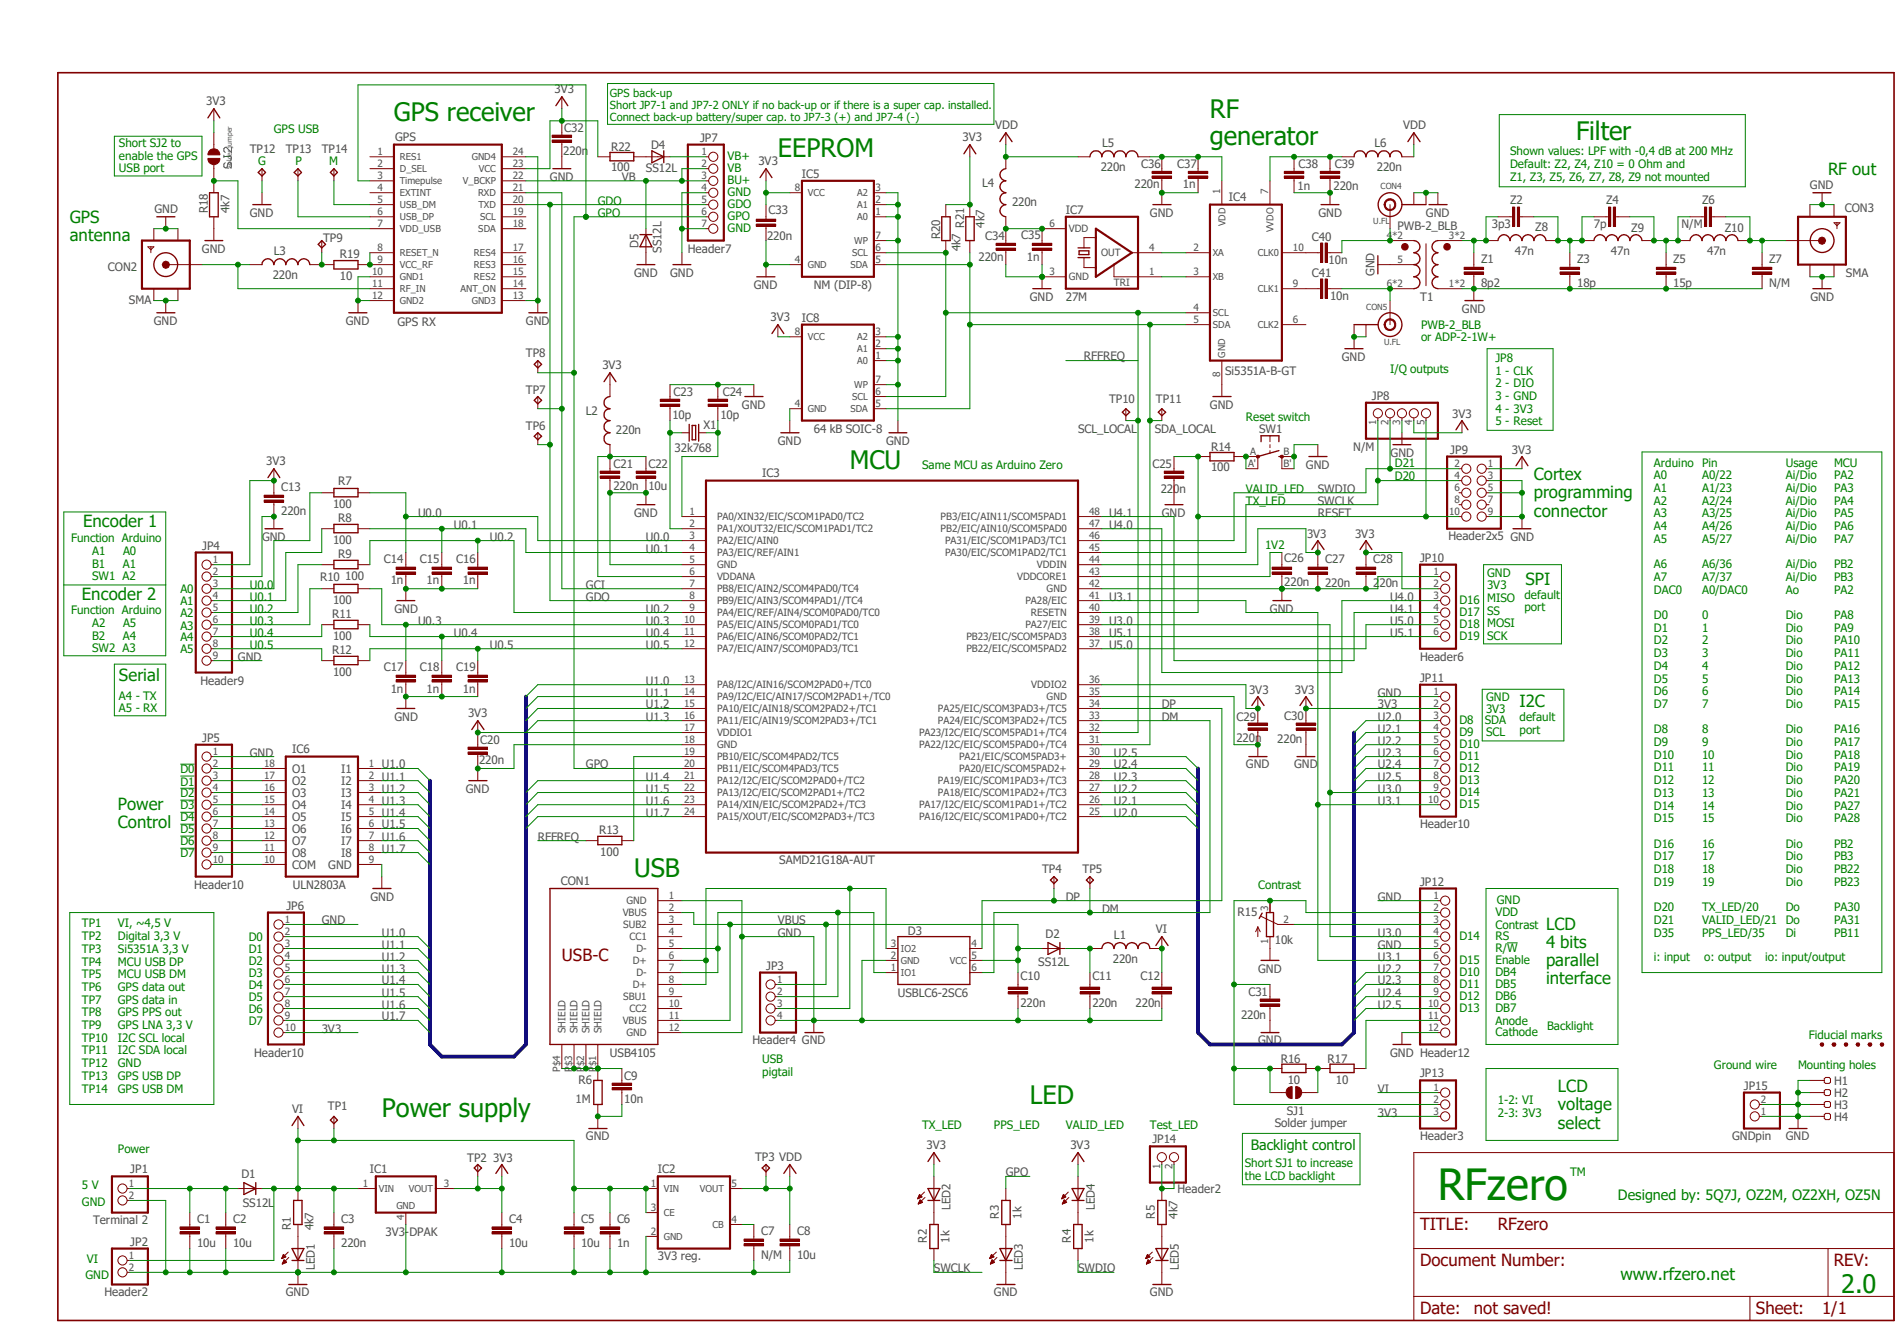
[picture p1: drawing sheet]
<svg xmlns="http://www.w3.org/2000/svg" width="297mm" height="210mm" viewBox="0 0 297 210" stroke-linecap="round" stroke-linejoin="round" font-family="sans-serif">
<defs><g id="words">
<text font-size="6.7" fill="#008000" x="225.1" y="188">RFzero</text>
<g font-size="4" fill="#008000">
<text x="61.7" y="18.9">GPS receiver</text>
<text x="189.4" y="18.4">RF</text>
<text x="189.4" y="22.6">generator</text>
<text x="246.8" y="21.9">Filter</text>
<text x="121.8" y="24.6">EEPROM</text>
<text x="133.1" y="73.4">MCU</text>
<text x="99.3" y="137.3">USB</text>
<text x="161.2" y="173">LED</text>
<text x="59.8" y="174.9">Power supply</text>
<text x="288.3" y="202.5">2.0</text>
</g>
<g font-size="2.6" fill="#008000">
<text x="286.2" y="27.3">RF out</text>
<text x="10.9" y="34.9">GPS</text>
<text x="10.9" y="37.7">antenna</text>
<text x="240.2" y="75.2">Cortex</text>
<text x="13" y="82.6">Encoder 1</text>
<text x="240.2" y="78.1">programming</text>
<text x="240.2" y="80.9">connector</text>
<text x="12.8" y="93.9">Encoder 2</text>
<text x="238.8" y="91.6">SPI</text>
<text x="18.6" y="106.6">Serial</text>
<text x="237.9" y="110.8">I2C</text>
<text x="18.5" y="126.9">Power</text>
<text x="18.5" y="129.7">Control</text>
<text x="242.1" y="145.7">LCD</text>
<text x="242.1" y="148.5">4 bits</text>
<text x="242.1" y="151.3">parallel</text>
<text x="242.1" y="154.2">interface</text>
<text x="243.9" y="171.1">LCD</text>
<text x="243.9" y="173.9">voltage</text>
<text x="243.9" y="176.7">select</text>
<text x="253.7" y="200.4">www.rfzero.net</text>
</g>
<g font-size="2.6" fill="#800000">
<text x="88" y="150.5">USB-C</text>
<text x="222.3" y="192.7">TITLE:</text>
<text x="234.5" y="192.7">RFzero</text>
<text x="222.3" y="198.3">Document Number:</text>
<text x="287.1" y="198.3">REV:</text>
<text x="222.3" y="205.9">Date:</text>
<text x="230.8" y="205.9">not saved!</text>
<text x="274.9" y="205.9">Sheet:</text>
<text x="285.3" y="205.9">1/1</text>
</g>
<g font-size="2.2" fill="#008000">
<text x="195.8" y="180">Backlight control</text>
<text x="253.3" y="188">Designed by: 5Q7J, OZ2M, OZ2XH, OZ5N</text>
</g>
<g font-size="1.8" fill="#505050">
<text x="32.3" y="16.5">3V3</text>
<text x="86.8" y="14.6">3V3</text>
<text x="61.8" y="22.1">GPS</text>
<text x="88.3" y="20.7">C32</text>
<text x="95.7" y="23.6">R22</text>
<text x="101.9" y="23.4">D4</text>
<text x="109.6" y="22.2">JP7</text>
<text x="150.7" y="22.1">3V3</text>
<text x="155.8" y="20.2">VDD</text>
<text x="172.6" y="23">L5</text>
<text x="215.2" y="23">L6</text>
<text x="219.7" y="20.2">VDD</text>
<text x="39.1" y="24">TP12</text>
<text x="44.7" y="24">TP13</text>
<text x="50.4" y="24">TP14</text>
<text x="86.1" y="28.3">GND</text>
<text x="88.2" y="24.3">220n</text>
<text x="95.7" y="26.8">100</text>
<text x="97.4" y="28.3">VB</text>
<text x="101.1" y="27">SS12L</text>
<text x="118.7" y="25.9">3V3</text>
<text x="125.6" y="27.9">IC5</text>
<text x="153.8" y="29.3">L4</text>
<text x="172.3" y="26.8">220n</text>
<text x="177.6" y="29.5">220n</text>
<text x="178.7" y="26.3">C36</text>
<text x="184.3" y="26.3">C37</text>
<text x="185.2" y="29.5">1n</text>
<text x="203.2" y="29.7">1n</text>
<text x="203.3" y="26.3">C38</text>
<text x="208.8" y="29.7">220n</text>
<text x="209" y="26.3">C39</text>
<text x="215.6" y="26.8">220n</text>
<text x="283.4" y="29.6">GND</text>
<text x="24.2" y="33.4">GND</text>
<text x="32.6" y="33.4" transform="rotate(-90 32.6 33.4)">R18</text>
<text x="35.9" y="33.4" transform="rotate(-90 35.9 33.4)">4k7</text>
<text x="39.1" y="34">GND</text>
<text x="120.3" y="33.5">C33</text>
<text x="151" y="35.6" transform="rotate(-90 151 35.6)">R21</text>
<text x="154.1" y="35.6" transform="rotate(-90 154.1 35.6)">4k7</text>
<text x="158.5" y="32.3">220n</text>
<text x="166.9" y="33.5">IC7</text>
<text x="180" y="34">GND</text>
<text x="192.4" y="31.5">IC4</text>
<text x="206.4" y="34">GND</text>
<text x="223.3" y="34">GND</text>
<text x="233.6" y="35.7">3p3</text>
<text x="236.4" y="32">Z2</text>
<text x="249.6" y="35.7">7p</text>
<text x="251.5" y="32">Z4</text>
<text x="263.3" y="35.7">N/M</text>
<text x="266.5" y="32">Z6</text>
<text x="288.8" y="33.2">CON3</text>
<text x="31.6" y="39.6">GND</text>
<text x="42.9" y="40">L3</text>
<text x="50.6" y="37.9">TP9</text>
<text x="53.2" y="40.3">R19</text>
<text x="100" y="38.8" transform="rotate(-90 100 38.8)">D5</text>
<text x="103.5" y="39.6" transform="rotate(-90 103.5 39.6)">SS12L</text>
<text x="107.7" y="39.6">Header7</text>
<text x="120.1" y="37.6">220n</text>
<text x="147.2" y="37.5" transform="rotate(-90 147.2 37.5)">R20</text>
<text x="150.4" y="39.4" transform="rotate(-90 150.4 39.4)">4k7</text>
<text x="153.2" y="40.8">220n</text>
<text x="154.3" y="37.6">C34</text>
<text x="159.9" y="37.4">C35</text>
<text x="160.8" y="40.8">1n</text>
<text x="205.4" y="37.8">C40</text>
<text x="208" y="41.4">10n</text>
<text x="218.8" y="36">PWB-2_BLB</text>
<text x="231.9" y="41.2">Z1</text>
<text x="237.2" y="40">47n</text>
<text x="240.4" y="36.2">Z8</text>
<text x="246.9" y="41.2">Z3</text>
<text x="252.2" y="40">47n</text>
<text x="255.4" y="36.4">Z9</text>
<text x="262" y="41.2">Z5</text>
<text x="267.3" y="40">47n</text>
<text x="270" y="36.4">Z10</text>
<text x="277" y="41.2">Z7</text>
<text x="16.9" y="42.4">CON2</text>
<text x="20.2" y="47.7">SMA</text>
<text x="42.7" y="43.7">220n</text>
<text x="53.2" y="43.9">10</text>
<text x="99.3" y="43.3">GND</text>
<text x="104.9" y="43.3">GND</text>
<text x="118" y="45.2">GND</text>
<text x="127.4" y="45.2">NM (DIP-8)</text>
<text x="161.2" y="47.1">GND</text>
<text x="166.9" y="47.1">27M</text>
<text x="205.4" y="43.4">C41</text>
<text x="208.2" y="47">10n</text>
<text x="215.2" y="43.3" transform="rotate(-90 215.2 43.3)">GND</text>
<text x="222.4" y="47.1">T1</text>
<text x="231.9" y="44.9">8p2</text>
<text x="246.9" y="44.9">18p</text>
<text x="262" y="44.9">15p</text>
<text x="277" y="44.9">N/M</text>
<text x="283.5" y="47.1">GND</text>
<text x="289" y="43.3">SMA</text>
<text x="24.1" y="50.8">GND</text>
<text x="54.1" y="50.8">GND</text>
<text x="62.2" y="51.1">GPS RX</text>
<text x="82.3" y="50.8">GND</text>
<text x="120.6" y="50.3">3V3</text>
<text x="125.6" y="50.4">IC8</text>
<text x="228.9" y="49">GND</text>
<text x="82.3" y="55.9">TP8</text>
<text x="94.3" y="57.8">3V3</text>
<text x="169.7" y="56.3">RFFREQ</text>
<text x="191.8" y="58.8">Si5351A-B-GT</text>
<text x="210.1" y="56.5">GND</text>
<text x="82.3" y="61.8">TP7</text>
<text x="91.7" y="64.9">L2</text>
<text x="105.3" y="65.6">10p</text>
<text x="105.5" y="62">C23</text>
<text x="112.8" y="65.6">10p</text>
<text x="113.2" y="62">C24</text>
<text x="116.2" y="64">GND</text>
<text x="173.7" y="63.1">TP10</text>
<text x="181" y="63.1">TP11</text>
<text x="189.4" y="64">GND</text>
<text x="214.8" y="62.6">JP8</text>
<text x="227.4" y="65.5">3V3</text>
<text x="82.3" y="67.4">TP6</text>
<text x="96.4" y="67.9">220n</text>
<text x="105.6" y="70.8">32k768</text>
<text x="110.2" y="67.2">X1</text>
<text x="121.8" y="69.6">GND</text>
<text x="127.4" y="67.8">64 kB SOIC-8</text>
<text x="138.7" y="69.6">GND</text>
<text x="168.8" y="67.8">SCL_LOCAL</text>
<text x="180.8" y="67.8">SDA_LOCAL</text>
<text x="189.6" y="70.6">R14</text>
<text x="197.1" y="67.8">SW1</text>
<text x="211.9" y="70.6">N/M</text>
<text x="217.7" y="71.5">GND</text>
<text x="227.1" y="71">JP9</text>
<text x="236.7" y="71.2">3V3</text>
<text x="41.7" y="72.8">3V3</text>
<text x="44" y="76.9">C13</text>
<text x="53" y="76">R7</text>
<text x="96.1" y="76.7">220n</text>
<text x="96.1" y="73.3">C21</text>
<text x="101.5" y="76.7">10u</text>
<text x="101.5" y="73.3">C22</text>
<text x="119.3" y="74.7">IC3</text>
<text x="180.4" y="73.3">C25</text>
<text x="181.7" y="77.3">220n</text>
<text x="189.6" y="73.8">100</text>
<text x="204.5" y="73.4">GND</text>
<text x="206.3" y="77.2">SWDIO</text>
<text x="44" y="80.6">220n</text>
<text x="52.2" y="79.6">100</text>
<text x="53" y="81.7">R8</text>
<text x="65.4" y="80.9">U0.0</text>
<text x="71.1" y="82.8">U0.1</text>
<text x="99.3" y="80.9">GND</text>
<text x="173.7" y="80.9">U4.1</text>
<text x="173.7" y="82.8">U4.0</text>
<text x="181.9" y="80.9">GND</text>
<text x="206.3" y="79">SWCLK</text>
<text x="206.3" y="80.9">RESET</text>
<text x="31.7" y="86.1">JP4</text>
<text x="41" y="84.7">GND</text>
<text x="52.2" y="85.2">100</text>
<text x="53" y="87.3">R9</text>
<text x="60.1" y="88.1">C14</text>
<text x="65.7" y="88.1">C15</text>
<text x="71.4" y="88.1">C16</text>
<text x="76.7" y="84.7">U0.2</text>
<text x="101.1" y="84.7">U0.0</text>
<text x="101.1" y="86.5">U0.1</text>
<text x="201.1" y="88">C26</text>
<text x="204.6" y="84.3">3V3</text>
<text x="207.5" y="88.1">C27</text>
<text x="212.2" y="84.3">3V3</text>
<text x="215" y="88.1">C28</text>
<text x="222.3" y="88">JP10</text>
<text x="226.8" y="84.5">Header2x5 GND</text>
<text x="50.1" y="91.1">R10</text>
<text x="52.2" y="94.6">100</text>
<text x="54.1" y="90.9">100</text>
<text x="61.2" y="91.5">1n</text>
<text x="61.8" y="95.9">GND</text>
<text x="66.8" y="91.5">1n</text>
<text x="72.5" y="91.5">1n</text>
<text x="91.7" y="92.2">GCI</text>
<text x="91.7" y="94.1">GDO</text>
<text x="101.1" y="95.9">U0.2</text>
<text x="173.7" y="94.1">U3.1</text>
<text x="198.8" y="95.9">GND</text>
<text x="201.1" y="91.7">220n</text>
<text x="207.5" y="91.9">220n</text>
<text x="215" y="91.9">220n</text>
<text x="217.6" y="95.9">U4.1</text>
<text x="217.6" y="94.1">U4.0</text>
<text x="52" y="96.7">R11</text>
<text x="52.2" y="100.2">100</text>
<text x="65.4" y="97.8">U0.3</text>
<text x="71.1" y="99.7">U0.4</text>
<text x="76.7" y="101.6">U0.5</text>
<text x="101.1" y="101.6">U0.5</text>
<text x="101.1" y="99.7">U0.4</text>
<text x="101.1" y="97.8">U0.3</text>
<text x="173.7" y="101.6">U5.0</text>
<text x="173.7" y="97.8">U3.0</text>
<text x="173.7" y="99.7">U5.1</text>
<text x="217.6" y="97.8">U5.0</text>
<text x="217.6" y="99.7">U5.1</text>
<text x="31.4" y="107.2">Header9</text>
<text x="37.3" y="103.5">GND</text>
<text x="52" y="102.4">R12</text>
<text x="52.2" y="105.9">100</text>
<text x="60.1" y="105.1">C17</text>
<text x="65.7" y="105.1">C18</text>
<text x="71.4" y="105.1">C19</text>
<text x="101.1" y="107.2">U1.0</text>
<text x="222.3" y="103.5">Header6</text>
<text x="222.3" y="106.8">JP11</text>
<text x="61.2" y="108.5">1n</text>
<text x="61.8" y="112.9">GND</text>
<text x="66.8" y="108.5">1n</text>
<text x="72.5" y="108.5">1n</text>
<text x="73.3" y="112.3">3V3</text>
<text x="101.1" y="109.1">U1.1</text>
<text x="101.1" y="111">U1.2</text>
<text x="101.1" y="112.9">U1.3</text>
<text x="181.9" y="111">DP</text>
<text x="181.9" y="112.9">DM</text>
<text x="193.6" y="112.9">C29</text>
<text x="195.6" y="108.7">3V3</text>
<text x="201.1" y="112.8">C30</text>
<text x="202.7" y="108.7">3V3</text>
<text x="215.7" y="109.1">GND</text>
<text x="215.7" y="112.9">U2.0</text>
<text x="215.7" y="111">3V3</text>
<text x="31.7" y="116.2">JP5</text>
<text x="39.1" y="118.5">GND</text>
<text x="45.8" y="117.9">IC6</text>
<text x="75" y="119.7">220n</text>
<text x="75.2" y="116.5">C20</text>
<text x="174.4" y="118.5">U2.5</text>
<text x="193.6" y="116.2">220n</text>
<text x="200" y="116.3">220n</text>
<text x="215.7" y="114.7">U2.1</text>
<text x="215.7" y="116.6">U2.2</text>
<text x="215.7" y="118.5">U2.3</text>
<text x="45.7" y="121">O1</text>
<text x="45.7" y="122.9">O2</text>
<text x="45.7" y="124.8">O3</text>
<text x="53.4" y="121">I1</text>
<text x="53.4" y="122.9">I2</text>
<text x="53.4" y="124.8">I3</text>
<text x="59.8" y="120.4">U1.0</text>
<text x="59.8" y="122.3">U1.1</text>
<text x="59.8" y="124.1">U1.2</text>
<text x="72.9" y="124.1">GND</text>
<text x="91.7" y="120.4">GPO</text>
<text x="101.1" y="122.3">U1.4</text>
<text x="101.1" y="124.1">U1.5</text>
<text x="174.4" y="124.1">U2.2</text>
<text x="174.4" y="122.3">U2.3</text>
<text x="174.4" y="120.4">U2.4</text>
<text x="195.1" y="120.4">GND</text>
<text x="202.6" y="120.4">GND</text>
<text x="215.7" y="120.4">U2.4</text>
<text x="215.7" y="122.3">U2.5</text>
<text x="215.7" y="124.1">U3.0</text>
<text x="45.7" y="126.7">O4</text>
<text x="45.7" y="128.6">O5</text>
<text x="45.7" y="130.4">O6</text>
<text x="53.4" y="126.7">I4</text>
<text x="53.4" y="128.5">I5</text>
<text x="53.4" y="130.4">I6</text>
<text x="59.8" y="126">U1.3</text>
<text x="59.8" y="127.9">U1.4</text>
<text x="59.8" y="129.8">U1.5</text>
<text x="59.8" y="131.7">U1.6</text>
<text x="84.2" y="131.7">RFFREQ</text>
<text x="93.8" y="130.6">R13</text>
<text x="101.1" y="126">U1.6</text>
<text x="101.1" y="127.9">U1.7</text>
<text x="174.4" y="127.9">U2.0</text>
<text x="174.4" y="126">U2.1</text>
<text x="215.7" y="126">U3.1</text>
<text x="222.3" y="129.8">Header10</text>
<text x="45.7" y="136.1">COM</text>
<text x="45.7" y="132.3">O7</text>
<text x="45.7" y="134.2">O8</text>
<text x="51.4" y="136">GND</text>
<text x="53.4" y="132.3">I7</text>
<text x="53.4" y="134.2">I8</text>
<text x="59.8" y="133.5">U1.7</text>
<text x="94" y="134.1">100</text>
<text x="122" y="135.4">SAMD21G18A-AUT</text>
<text x="163.2" y="136.7">TP4</text>
<text x="169.5" y="136.7">TP5</text>
<text x="30.4" y="139.1">Header10</text>
<text x="44.8" y="142.5">JP6</text>
<text x="45.8" y="139.1">ULN2803A</text>
<text x="58" y="141.1">GND</text>
<text x="87.8" y="138.6">CON1</text>
<text x="166.9" y="141.1">DP</text>
<text x="172.6" y="142.9">DM</text>
<text x="193.8" y="143.4">R15</text>
<text x="215.7" y="141.1">GND</text>
<text x="222.3" y="138.7">JP12</text>
<text x="50.4" y="144.8">GND</text>
<text x="59.8" y="146.7">U1.0</text>
<text x="59.8" y="148.5">U1.1</text>
<text x="121.8" y="146.7">GND</text>
<text x="121.8" y="144.8">VBUS</text>
<text x="142.2" y="146.4">D3</text>
<text x="163.7" y="146.9">D2</text>
<text x="174.4" y="147.1">L1</text>
<text x="181" y="146.1">VI</text>
<text x="199.6" y="147.8">10k</text>
<text x="215.7" y="148.5">GND</text>
<text x="215.7" y="146.7">U3.0</text>
<text x="59.8" y="150.5">U1.2</text>
<text x="59.8" y="152.3">U1.3</text>
<text x="59.8" y="154.2">U1.4</text>
<text x="120" y="151.8">JP3</text>
<text x="159.8" y="153.5">C10</text>
<text x="162.6" y="151.2">SS12L</text>
<text x="171" y="153.5">C11</text>
<text x="174.2" y="150.8">220n</text>
<text x="178.6" y="153.5">C12</text>
<text x="195.5" y="156">C31</text>
<text x="197" y="152.3">GND</text>
<text x="215.7" y="152.3">U2.2</text>
<text x="215.7" y="154.2">U2.3</text>
<text x="215.7" y="150.5">U3.1</text>
<text x="50.4" y="161.7">3V3</text>
<text x="59.8" y="156.1">U1.5</text>
<text x="59.8" y="157.9">U1.6</text>
<text x="59.8" y="159.8">U1.7</text>
<text x="140.6" y="156.1">USBLC6-2SC6</text>
<text x="159.8" y="157.6">220n</text>
<text x="171" y="157.6">220n</text>
<text x="177.8" y="157.6">220n</text>
<text x="194.3" y="159.6">220n</text>
<text x="215.7" y="156.1">U2.4</text>
<text x="215.7" y="157.9">U2.5</text>
<text x="39.8" y="165.5">Header10</text>
<text x="95.5" y="165.5">USB4105</text>
<text x="117.8" y="163.6">Header4 GND</text>
<text x="197" y="163.6">GND</text>
<text x="200.5" y="166.4">R16</text>
<text x="207.9" y="166.4">R17</text>
<text x="217.6" y="165.5">GND Header12</text>
<text x="51.4" y="173.9">TP1</text>
<text x="90.1" y="172.8">1M</text>
<text x="90.6" y="169.8">R6</text>
<text x="97.7" y="172.7">10n</text>
<text x="97.7" y="169.1">C9</text>
<text x="201.6" y="169.8">10</text>
<text x="209.2" y="169.8">10</text>
<text x="215.7" y="171.1">VI</text>
<text x="222.3" y="168.7">JP13</text>
<text x="273" y="170.6">JP15</text>
<text x="287.1" y="169.9">H1</text>
<text x="287.1" y="171.7">H2</text>
<text x="287.1" y="173.7">H3</text>
<text x="45.7" y="174.3">VI</text>
<text x="91.7" y="178.6">GND</text>
<text x="145.1" y="179.9">3V3</text>
<text x="167.6" y="179.9">3V3</text>
<text x="180.4" y="179.1">JP14</text>
<text x="199.6" y="176.5">Solder jumper</text>
<text x="201.5" y="174.7">SJ1</text>
<text x="215.7" y="174.9">3V3</text>
<text x="222.3" y="178.6">Header3</text>
<text x="271.2" y="178.6">GNDpin</text>
<text x="279.6" y="178.6">GND</text>
<text x="287.1" y="175.5">H4</text>
<text x="20.4" y="183.8">JP1</text>
<text x="37.8" y="184.4">D1</text>
<text x="57.9" y="183.8">IC1</text>
<text x="73.2" y="182">TP2</text>
<text x="77.2" y="182">3V3</text>
<text x="103" y="183.8">IC2</text>
<text x="118.2" y="181.8">TP3 VDD</text>
<text x="157.5" y="184.2">GPO</text>
<text x="14.6" y="191.8">Terminal 2</text>
<text x="30.9" y="191.5">C1</text>
<text x="36.5" y="191.5">C2</text>
<text x="38" y="189">SS12L</text>
<text x="53.4" y="191.5">C3</text>
<text x="79.7" y="191.5">C4</text>
<text x="91" y="191.5">C5</text>
<text x="96.6" y="191.5">C6</text>
<text x="148.8" y="189.5" transform="rotate(-90 148.8 189.5)">LED2</text>
<text x="156.4" y="190.8" transform="rotate(-90 156.4 190.8)">R3</text>
<text x="159.9" y="190.8" transform="rotate(-90 159.9 190.8)">1k</text>
<text x="171.4" y="189.5" transform="rotate(-90 171.4 189.5)">LED4</text>
<text x="180.8" y="190.8" transform="rotate(-90 180.8 190.8)">R5</text>
<text x="184.4" y="190.8" transform="rotate(-90 184.4 190.8)">4k7</text>
<text x="184.4" y="186.9">Header2</text>
<text x="20.4" y="195.1">JP2</text>
<text x="30.9" y="195.2">10u</text>
<text x="36.5" y="195.2">10u</text>
<text x="45.6" y="192.7" transform="rotate(-90 45.6 192.7)">R1</text>
<text x="49.1" y="192.7" transform="rotate(-90 49.1 192.7)">4k7</text>
<text x="53.4" y="195.2">220n</text>
<text x="60.4" y="193.5">3V3-DPAK</text>
<text x="79.7" y="195.2">10u</text>
<text x="91" y="195.2">10u</text>
<text x="96.6" y="195.2">1n</text>
<text x="103" y="197.4">3V3 reg.</text>
<text x="119.2" y="197.1">N/M</text>
<text x="119.2" y="193.4">C7</text>
<text x="124.8" y="197.1">10u</text>
<text x="124.8" y="193.4">C8</text>
<text x="145.1" y="194.6" transform="rotate(-90 145.1 194.6)">R2</text>
<text x="148.7" y="194.6" transform="rotate(-90 148.7 194.6)">1k</text>
<text x="167.7" y="194.6" transform="rotate(-90 167.7 194.6)">R4</text>
<text x="171.2" y="194.6" transform="rotate(-90 171.2 194.6)">1k</text>
<text x="16.3" y="203">Header2</text>
<text x="44.7" y="203">GND</text>
<text x="49.3" y="198.9" transform="rotate(-90 49.3 198.9)">LED1</text>
<text x="146.2" y="199.3">SWCLK</text>
<text x="155.6" y="203">GND</text>
<text x="160.1" y="198.9" transform="rotate(-90 160.1 198.9)">LED3</text>
<text x="168.8" y="199.3">SWDIO</text>
<text x="180" y="203">GND</text>
<text x="184.6" y="198.9" transform="rotate(-90 184.6 198.9)">LED5</text>
</g>
<g font-size="1.8" fill="#008000">
<text x="18.6" y="23">Short SJ2 to</text>
<text x="42.9" y="20.8">GPS USB</text>
<text x="18.6" y="25">enable the GPS</text>
<text x="18.6" y="27">USB port</text>
<text x="40.4" y="25.9">G</text>
<text x="46.3" y="25.9">P</text>
<text x="51.5" y="25.9">M</text>
<text x="113.9" y="28.9">BU+</text>
<text x="113.9" y="27">VB</text>
<text x="113.9" y="25.1">VB+</text>
<text x="236.4" y="24.3">Shown values: LPF with -0,4 dB at 200 MHz</text>
<text x="236.4" y="26.3">Default: Z2, Z4, Z10 = 0 Ohm and</text>
<text x="236.4" y="28.3">Z1, Z3, Z5, Z6, Z7, Z8, Z9 not mounted</text>
<text x="93.6" y="34">GPO</text>
<text x="93.6" y="32">GDO</text>
<text x="113.9" y="30.7">GND</text>
<text x="113.9" y="32.6">GDO</text>
<text x="113.9" y="34.5">GPO</text>
<text x="113.9" y="36.4">GND</text>
<text x="222.5" y="51.5">PWB-2_BLB</text>
<text x="222.5" y="53.5">or ADP-2-1W+</text>
<text x="217.6" y="58.4">I/Q outputs</text>
<text x="234.1" y="56.7">JP8</text>
<text x="234.1" y="58.7">1 - CLK</text>
<text x="195.1" y="65.9">Reset switch</text>
<text x="234.1" y="60.7">2 - DIO</text>
<text x="234.1" y="62.7">3 - GND</text>
<text x="234.1" y="64.6">4 - 3V3</text>
<text x="234.1" y="66.6">5 - Reset</text>
<text x="144.4" y="73.4">Same MCU as Arduino Zero</text>
<text x="195.1" y="77.2">VALID_LED</text>
<text x="218.4" y="75.1">D20</text>
<text x="218.4" y="73.2">D21</text>
<text x="259" y="73.1">Arduino</text>
<text x="259" y="75.1">A0</text>
<text x="259" y="77">A1</text>
<text x="266.5" y="73.1">Pin</text>
<text x="266.5" y="75.1">A0/22</text>
<text x="266.5" y="77">A1/23</text>
<text x="279.6" y="73.1">Usage</text>
<text x="279.6" y="75.1">Ai/Dio</text>
<text x="279.6" y="77">Ai/Dio</text>
<text x="287.1" y="73.1">MCU</text>
<text x="287.1" y="75.1">PA2</text>
<text x="287.1" y="77">PA3</text>
<text x="195.1" y="79">TX_LED</text>
<text x="259" y="79">A2</text>
<text x="259" y="81">A3</text>
<text x="259" y="83">A4</text>
<text x="266.5" y="79">A2/24</text>
<text x="266.5" y="81">A3/25</text>
<text x="266.5" y="83">A4/26</text>
<text x="279.6" y="79">Ai/Dio</text>
<text x="279.6" y="81">Ai/Dio</text>
<text x="279.6" y="83">Ai/Dio</text>
<text x="287.1" y="79">PA4</text>
<text x="287.1" y="81">PA5</text>
<text x="287.1" y="83">PA6</text>
<text x="11.1" y="84.9">Function Arduino</text>
<text x="14.4" y="86.9">A1</text>
<text x="14.4" y="88.9">B1</text>
<text x="19.2" y="88.9">A1</text>
<text x="19.3" y="86.9">A0</text>
<text x="198.1" y="86">1V2</text>
<text x="259" y="85">A5</text>
<text x="259" y="89">A6</text>
<text x="266.5" y="85">A5/27</text>
<text x="266.5" y="89">A6/36</text>
<text x="279.6" y="85">Ai/Dio</text>
<text x="279.6" y="89">Ai/Dio</text>
<text x="287.1" y="85">PA7</text>
<text x="287.1" y="89">PB2</text>
<text x="14.4" y="90.9">SW1 A2</text>
<text x="28.2" y="92.9">A0</text>
<text x="28.2" y="94.8">A1</text>
<text x="39.1" y="92.2">U0.0</text>
<text x="39.1" y="94.1">U0.1</text>
<text x="39.1" y="95.9">U0.2</text>
<text x="228.5" y="94.6">D16</text>
<text x="232.8" y="90.3">GND</text>
<text x="232.8" y="92.3">3V3</text>
<text x="232.8" y="94.3">MISO</text>
<text x="238.7" y="93.8">default</text>
<text x="238.7" y="95.8">port</text>
<text x="259" y="91">A7</text>
<text x="259" y="93">DAC0</text>
<text x="266.5" y="91">A7/37</text>
<text x="266.5" y="93">A0/DAC0</text>
<text x="279.6" y="91">Ai/Dio</text>
<text x="279.6" y="93">Ao</text>
<text x="287.1" y="91">PB3</text>
<text x="287.1" y="93">PA2</text>
<text x="11.1" y="96.2">Function Arduino</text>
<text x="14.4" y="98.2">A2</text>
<text x="14.4" y="100.2">B2</text>
<text x="19.2" y="100.2">A4</text>
<text x="19.3" y="98.2">A5</text>
<text x="28.2" y="96.7">A2</text>
<text x="28.2" y="98.6">A3</text>
<text x="28.2" y="100.5">A4</text>
<text x="39.1" y="97.8">U0.3</text>
<text x="39.1" y="99.7">U0.4</text>
<text x="39.1" y="101.6">U0.5</text>
<text x="228.5" y="98.4">D18</text>
<text x="228.5" y="100.2">D19</text>
<text x="228.5" y="96.5">D17</text>
<text x="232.8" y="96.3">SS</text>
<text x="232.8" y="98.3">MOSI</text>
<text x="232.8" y="100.2">SCK</text>
<text x="259" y="96.9">D0</text>
<text x="259" y="98.9">D1</text>
<text x="259" y="100.9">D2</text>
<text x="266.5" y="96.9">0</text>
<text x="266.5" y="98.9">1</text>
<text x="266.5" y="100.9">2</text>
<text x="279.6" y="96.9">Dio</text>
<text x="279.6" y="98.9">Dio</text>
<text x="279.6" y="100.9">Dio</text>
<text x="287.1" y="96.9">PA8</text>
<text x="287.1" y="98.9">PA9</text>
<text x="287.1" y="100.9">PA10</text>
<text x="14.4" y="102.2">SW2 A3</text>
<text x="28.2" y="102.3">A5</text>
<text x="259" y="102.9">D3</text>
<text x="259" y="104.9">D4</text>
<text x="259" y="106.9">D5</text>
<text x="266.5" y="102.9">3</text>
<text x="266.5" y="104.9">4</text>
<text x="266.5" y="106.9">5</text>
<text x="279.6" y="102.9">Dio</text>
<text x="279.6" y="104.9">Dio</text>
<text x="279.6" y="106.9">Dio</text>
<text x="287.1" y="102.9">PA11</text>
<text x="287.1" y="104.9">PA12</text>
<text x="287.1" y="106.9">PA13</text>
<text x="18.6" y="109.6">A4 - TX</text>
<text x="18.6" y="111.5">A5 - RX</text>
<text x="228.5" y="113.4">D8</text>
<text x="232.5" y="113.4">SDA</text>
<text x="232.7" y="111.7">3V3</text>
<text x="232.7" y="109.9">GND</text>
<text x="237.9" y="112.9">default</text>
<text x="259" y="108.9">D6</text>
<text x="259" y="110.9">D7</text>
<text x="266.5" y="108.9">6</text>
<text x="266.5" y="110.9">7</text>
<text x="279.6" y="108.9">Dio</text>
<text x="279.6" y="110.9">Dio</text>
<text x="287.1" y="108.9">PA14</text>
<text x="287.1" y="110.9">PA15</text>
<text x="228.5" y="115.3">D9</text>
<text x="228.5" y="117.2">D10</text>
<text x="228.5" y="119">D11</text>
<text x="232.7" y="115.3">SCL</text>
<text x="237.9" y="114.9">port</text>
<text x="259" y="114.9">D8</text>
<text x="259" y="116.8">D9</text>
<text x="259" y="118.8">D10</text>
<text x="266.5" y="114.9">8</text>
<text x="266.5" y="116.8">9</text>
<text x="266.5" y="118.8">10</text>
<text x="279.6" y="114.9">Dio</text>
<text x="279.6" y="116.8">Dio</text>
<text x="279.6" y="118.8">Dio</text>
<text x="287.1" y="114.9">PA16</text>
<text x="287.1" y="116.8">PA17</text>
<text x="287.1" y="118.8">PA18</text>
<text x="28.2" y="121.1">D0</text>
<text x="28.2" y="123">D1</text>
<text x="28.2" y="124.9">D2</text>
<text x="228.5" y="120.9">D12</text>
<text x="228.5" y="122.8">D13</text>
<text x="228.5" y="124.7">D14</text>
<text x="259" y="120.8">D11</text>
<text x="259" y="122.8">D12</text>
<text x="259" y="124.8">D13</text>
<text x="266.5" y="120.8">11</text>
<text x="266.5" y="122.8">12</text>
<text x="266.5" y="124.8">13</text>
<text x="279.6" y="120.8">Dio</text>
<text x="279.6" y="122.8">Dio</text>
<text x="279.6" y="124.8">Dio</text>
<text x="287.1" y="120.8">PA19</text>
<text x="287.1" y="122.8">PA20</text>
<text x="287.1" y="124.8">PA21</text>
<text x="28.2" y="126.7">D3</text>
<text x="28.2" y="128.7">D4</text>
<text x="28.2" y="130.5">D5</text>
<text x="228.5" y="126.6">D15</text>
<text x="259" y="126.8">D14</text>
<text x="259" y="128.8">D15</text>
<text x="266.5" y="126.8">14</text>
<text x="266.5" y="128.8">15</text>
<text x="279.6" y="126.8">Dio</text>
<text x="279.6" y="128.8">Dio</text>
<text x="287.1" y="126.8">PA27</text>
<text x="287.1" y="128.8">PA28</text>
<text x="28.2" y="132.4">D6</text>
<text x="28.2" y="134.3">D7</text>
<text x="259" y="132.8">D16</text>
<text x="259" y="134.7">D17</text>
<text x="259" y="136.7">D18</text>
<text x="266.5" y="132.8">16</text>
<text x="266.5" y="134.7">17</text>
<text x="266.5" y="136.7">18</text>
<text x="279.6" y="132.8">Dio</text>
<text x="279.6" y="134.7">Dio</text>
<text x="279.6" y="136.7">Dio</text>
<text x="287.1" y="132.8">PB2</text>
<text x="287.1" y="134.7">PB3</text>
<text x="287.1" y="136.7">PB22</text>
<text x="197" y="139.1">Contrast</text>
<text x="234.1" y="143.5">VDD</text>
<text x="234.4" y="141.6">GND</text>
<text x="259" y="138.7">D19</text>
<text x="259" y="142.7">D20</text>
<text x="266.5" y="138.7">19</text>
<text x="266.5" y="142.7">TX_LED/20</text>
<text x="279.6" y="138.7">Dio</text>
<text x="279.6" y="142.7">Do</text>
<text x="287.1" y="138.7">PB23</text>
<text x="287.1" y="142.7">PA30</text>
<text x="12.8" y="145.2">TP1</text>
<text x="12.8" y="147.2">TP2</text>
<text x="12.8" y="149.2">TP3</text>
<text x="18.5" y="145.2">VI, ~4,5 V</text>
<text x="18.5" y="147.2">Digital 3,3 V</text>
<text x="18.5" y="149.2">Si5351A 3,3 V</text>
<text x="38.9" y="147.4">D0</text>
<text x="38.9" y="149.3">D1</text>
<text x="228.5" y="147.2">D14</text>
<text x="234.1" y="147.2">RS</text>
<text x="234.1" y="145.5">Contrast</text>
<text x="234.1" y="149.1">R/W</text>
<text x="259" y="144.7">D21</text>
<text x="259" y="146.7">D35</text>
<text x="266.5" y="144.7">VALID_LED/21</text>
<text x="266.5" y="146.7">PPS_LED/35</text>
<text x="279.6" y="144.7">Do</text>
<text x="279.6" y="146.7">Di</text>
<text x="287.1" y="144.7">PA31</text>
<text x="287.1" y="146.7">PB11</text>
<text x="12.8" y="151.2">TP4</text>
<text x="12.8" y="153.2">TP5</text>
<text x="12.8" y="155.2">TP6</text>
<text x="18.5" y="151.2">MCU USB DP</text>
<text x="18.5" y="153.2">MCU USB DM</text>
<text x="18.5" y="155.2">GPS data out</text>
<text x="38.9" y="151.2">D2</text>
<text x="38.9" y="153.1">D3</text>
<text x="38.9" y="154.9">D4</text>
<text x="228.5" y="151">D15</text>
<text x="228.5" y="152.9">D10</text>
<text x="228.5" y="154.8">D11</text>
<text x="234.1" y="151">Enable</text>
<text x="234.1" y="152.9">DB4</text>
<text x="234.1" y="154.8">DB5</text>
<text x="259" y="150.5">i: input</text>
<text x="266.8" y="150.5">o: output</text>
<text x="276.4" y="150.5">io: input/output</text>
<text x="12.8" y="157.2">TP7</text>
<text x="12.8" y="159.2">TP8</text>
<text x="12.8" y="161.2">TP9</text>
<text x="18.5" y="157.2">GPS data in</text>
<text x="18.5" y="159.2">GPS PPS out</text>
<text x="18.5" y="161.2">GPS LNA 3,3 V</text>
<text x="38.9" y="156.8">D5</text>
<text x="38.9" y="158.7">D6</text>
<text x="38.9" y="160.6">D7</text>
<text x="228.5" y="156.6">D12</text>
<text x="228.5" y="158.5">D13</text>
<text x="234.1" y="156.6">DB6</text>
<text x="234.1" y="158.5">DB7</text>
<text x="234.1" y="160.6">Anode</text>
<text x="242.2" y="161.3">Backlight</text>
<text x="12.8" y="163.2">TP10</text>
<text x="12.8" y="165.1">TP11</text>
<text x="12.8" y="167.1">TP12</text>
<text x="18.5" y="163.2">I2C SCL local</text>
<text x="18.5" y="165.1">I2C SDA local</text>
<text x="18.5" y="167.1">GND</text>
<text x="119.3" y="166.5">USB</text>
<text x="234.1" y="162.3">Cathode</text>
<text x="268.4" y="167.3">Ground wire</text>
<text x="281.5" y="167.3">Mounting holes</text>
<text x="283.2" y="162.6">Fiducial marks</text>
<text x="12.8" y="169.1">TP13</text>
<text x="12.8" y="171.1">TP14</text>
<text x="18.5" y="169.1">GPS USB DP</text>
<text x="18.5" y="171.1">GPS USB DM</text>
<text x="119.3" y="168.5">pigtail</text>
<text x="234.5" y="172.9">1-2: VI</text>
<text x="144.4" y="176.7">TX_LED</text>
<text x="155.6" y="176.7">PPS_LED</text>
<text x="166.9" y="176.7">VALID_LED</text>
<text x="180" y="176.7">Test_LED</text>
<text x="234.5" y="174.9">2-3: 3V3</text>
<text x="18.5" y="180.5">Power</text>
<text x="194.9" y="182.8">Short SJ1 to increase</text>
<text x="194.9" y="184.8">the LCD backlight</text>
<text x="245.8" y="184.2">TM</text>
<text x="12.8" y="186.1">5 V</text>
<text x="12.8" y="188.9">GND</text>
<text x="13.6" y="197.8">VI</text>
<text x="13.4" y="200.2">GND</text>
</g>
<g font-size="1.7" fill="#008000">
<text x="95.5" y="15.2">GPS back-up</text>
<text x="95.5" y="17.1">Short JP7-1 and JP7-2 ONLY if no back-up or if there is a super cap. installed.</text>
<text x="95.5" y="18.9">Connect back-up battery/super cap. to JP7-3 (+) and JP7-4 (-)</text>
</g>
<g font-size="1.6" fill="#505050">
<text x="59.1" y="29.9">4</text>
<text x="59.1" y="24.3">1</text>
<text x="59.1" y="26.2">2</text>
<text x="59.1" y="28">3</text>
<text x="80.3" y="24.3">24</text>
<text x="80.3" y="29.9">21</text>
<text x="80.3" y="28">22</text>
<text x="80.3" y="26.2">23</text>
<text x="109.8" y="24.3">1</text>
<text x="109.8" y="26.2">2</text>
<text x="109.8" y="28">3</text>
<text x="109.8" y="29.9">4</text>
<text x="124.5" y="29.9">8</text>
<text x="137.1" y="29.9">3</text>
<text x="59.1" y="31.8">5</text>
<text x="59.1" y="33.7">6</text>
<text x="59.1" y="35.6">7</text>
<text x="80.3" y="33.7">19</text>
<text x="80.3" y="35.6">18</text>
<text x="80.3" y="31.8">20</text>
<text x="109.8" y="31.8">5</text>
<text x="109.8" y="33.7">6</text>
<text x="109.8" y="35.6">7</text>
<text x="137.1" y="31.8">2</text>
<text x="137.1" y="33.7">1</text>
<text x="164.3" y="35.6">6</text>
<text x="191" y="30.4" transform="rotate(-90 191 30.4)">1</text>
<text x="198.6" y="30.4" transform="rotate(-90 198.6 30.4)">7</text>
<text x="59.1" y="39.3">8</text>
<text x="59.1" y="41.2">9</text>
<text x="80.3" y="41.2">16</text>
<text x="80.3" y="39.3">17</text>
<text x="124.5" y="41.2">4</text>
<text x="137.1" y="37.4">7</text>
<text x="137.1" y="39.3">6</text>
<text x="137.1" y="41.2">5</text>
<text x="167.3" y="36.4">VDD</text>
<text x="172.4" y="40.1">OUT</text>
<text x="179.9" y="39.3">4</text>
<text x="186.9" y="39.3">2</text>
<text x="202.4" y="39.3">10</text>
<text x="217.1" y="37.4">4*2</text>
<text x="218.8" y="41.2">5</text>
<text x="226.9" y="37.4">3*2</text>
<text x="58.3" y="43.1">10</text>
<text x="58.3" y="46.8">12</text>
<text x="58.3" y="45">11</text>
<text x="80.3" y="46.8">13</text>
<text x="80.3" y="45">14</text>
<text x="80.3" y="43.1">15</text>
<text x="164.3" y="43.1">3</text>
<text x="167.3" y="43.9">GND</text>
<text x="174.4" y="44.8">TRI</text>
<text x="179.9" y="43.1">1</text>
<text x="186.9" y="43.1">3</text>
<text x="202.4" y="45">9</text>
<text x="217.1" y="45">6*2</text>
<text x="226.9" y="45">1*2</text>
<text x="124.5" y="52.5">8</text>
<text x="137.1" y="52.5">3</text>
<text x="186.9" y="48.7">4</text>
<text x="186.9" y="50.6">5</text>
<text x="202.4" y="50.6">6</text>
<text x="137.1" y="54.4">2</text>
<text x="137.1" y="56.2">1</text>
<text x="137.1" y="60">7</text>
<text x="191" y="59.1" transform="rotate(-90 191 59.1)">8</text>
<text x="124.5" y="63.8">4</text>
<text x="137.1" y="61.8">6</text>
<text x="137.1" y="63.8">5</text>
<text x="195.7" y="71.2">A</text>
<text x="200.9" y="71.2">B</text>
<text x="215.5" y="66.6" transform="rotate(-90 215.5 66.6)">1</text>
<text x="217.4" y="66.6" transform="rotate(-90 217.4 66.6)">2</text>
<text x="219.2" y="66.6" transform="rotate(-90 219.2 66.6)">3</text>
<text x="221.1" y="66.6" transform="rotate(-90 221.1 66.6)">4</text>
<text x="223" y="66.6" transform="rotate(-90 223 66.6)">5</text>
<text x="195.4" y="73.2">A'</text>
<text x="201" y="73.2">B'</text>
<text x="227.8" y="73.2">2</text>
<text x="227.8" y="75">4</text>
<text x="227.8" y="76.9">6</text>
<text x="233" y="73.2">1</text>
<text x="233" y="75">3</text>
<text x="233" y="76.9">5</text>
<text x="107.9" y="80.6">1</text>
<text x="107.9" y="82.5">2</text>
<text x="112.3" y="81.5">PA0/XIN32/EIC/SCOM1PAD0/TC2</text>
<text x="112.3" y="83.4">PA1/XOUT32/EIC/SCOM1PAD1/TC2</text>
<text x="147.3" y="83.4">PB2/EIC/AIN10/SCOM5PAD0</text>
<text x="147.3" y="81.5">PB3/EIC/AIN11/SCOM5PAD1</text>
<text x="170.5" y="82.5">47</text>
<text x="170.5" y="80.6">48</text>
<text x="226.9" y="80.6">10</text>
<text x="227.8" y="78.8">8</text>
<text x="233" y="78.8">7</text>
<text x="233" y="80.6">9</text>
<text x="33.3" y="88.2">1</text>
<text x="107.9" y="88.2">5</text>
<text x="107.9" y="84.4">3</text>
<text x="107.9" y="86.3">4</text>
<text x="112.3" y="89">GND</text>
<text x="112.3" y="85.2">PA2/EIC/AIN0</text>
<text x="112.3" y="87.1">PA3/EIC/REF/AIN1</text>
<text x="148" y="87.1">PA30/EIC/SCOM1PAD2/TC1</text>
<text x="148" y="85.3">PA31/EIC/SCOM1PAD3/TC1</text>
<text x="162.3" y="89">VDDIN</text>
<text x="170.5" y="86.3">45</text>
<text x="170.5" y="84.4">46</text>
<text x="170.5" y="88.2">44</text>
<text x="33.3" y="90">2</text>
<text x="33.3" y="91.9">3</text>
<text x="33.3" y="93.8">4</text>
<text x="33.3" y="95.7">5</text>
<text x="107.9" y="95.7">9</text>
<text x="107.9" y="91.9">7</text>
<text x="107.9" y="93.8">8</text>
<text x="107.9" y="90">6</text>
<text x="112.3" y="92.8">PB8/EIC/AIN2/SCOM4PAD0/TC4</text>
<text x="112.3" y="94.6">PB9/EIC/AIN3/SCOM4PAD1//TC4</text>
<text x="112.3" y="90.9">VDDANA</text>
<text x="159.3" y="90.9">VDDCORE1</text>
<text x="160.6" y="94.7">PA28/EIC</text>
<text x="163.9" y="92.8">GND</text>
<text x="170.5" y="91.9">42</text>
<text x="170.5" y="93.8">41</text>
<text x="170.5" y="95.7">40</text>
<text x="170.5" y="90">43</text>
<text x="224.5" y="90">1</text>
<text x="224.5" y="91.9">2</text>
<text x="224.5" y="93.8">3</text>
<text x="224.5" y="95.7">4</text>
<text x="33.3" y="97.6">6</text>
<text x="33.3" y="99.4">7</text>
<text x="33.3" y="101.3">8</text>
<text x="107.1" y="97.6">10</text>
<text x="107.1" y="99.4">11</text>
<text x="107.1" y="101.3">12</text>
<text x="112.3" y="96.5">PA4/EIC/REF/AIN4/SCOM0PAD0/TC0</text>
<text x="112.3" y="98.4">PA5/EIC/AIN5/SCOM0PAD1/TC0</text>
<text x="112.3" y="100.2">PA6/EIC/AIN6/SCOM0PAD2/TC1</text>
<text x="151.3" y="100.3">PB23/EIC/SCOM5PAD3</text>
<text x="160.6" y="98.4">PA27/EIC</text>
<text x="161.4" y="96.5">RESETN</text>
<text x="170.5" y="97.6">39</text>
<text x="170.5" y="101.3">37</text>
<text x="170.5" y="99.4">38</text>
<text x="224.5" y="97.6">5</text>
<text x="224.5" y="99.4">6</text>
<text x="33.3" y="103.2">9</text>
<text x="107.1" y="106.9">13</text>
<text x="112.3" y="102.2">PA7/EIC/AIN7/SCOM0PAD3/TC1</text>
<text x="112.3" y="107.8">PA8/I2C/AIN16/SCOM2PAD0+/TC0</text>
<text x="151.3" y="102.2">PB22/EIC/SCOM5PAD2</text>
<text x="161.5" y="107.8">VDDIO2</text>
<text x="170.5" y="106.9">36</text>
<text x="107.1" y="108.8">14</text>
<text x="107.1" y="110.7">15</text>
<text x="107.1" y="112.6">16</text>
<text x="112.3" y="109.6">PA9/I2C/EIC/AIN17/SCOM2PAD1+/TC0</text>
<text x="112.3" y="111.5">PA10/EIC/AIN18/SCOM2PAD2+/TC1</text>
<text x="112.3" y="113.4">PA11/EIC/AIN19/SCOM2PAD3+/TC1</text>
<text x="146.9" y="113.5">PA24/EIC/SCOM3PAD2+/TC5</text>
<text x="146.9" y="111.5">PA25/EIC/SCOM3PAD3+/TC5</text>
<text x="163.9" y="109.7">GND</text>
<text x="170.5" y="108.8">35</text>
<text x="170.5" y="112.6">33</text>
<text x="170.5" y="110.7">34</text>
<text x="224.5" y="108.8">1</text>
<text x="224.5" y="110.7">2</text>
<text x="224.5" y="112.6">3</text>
<text x="33.3" y="118.2">1</text>
<text x="107.1" y="116.3">18</text>
<text x="107.1" y="118.2">19</text>
<text x="107.1" y="114.5">17</text>
<text x="112.3" y="117.2">GND</text>
<text x="112.3" y="119">PB10/EIC/SCOM4PAD2/TC5</text>
<text x="112.3" y="115.3">VDDIO1</text>
<text x="143.9" y="117.2">PA22/I2C/EIC/SCOM5PAD0+/TC4</text>
<text x="143.9" y="115.3">PA23/I2C/EIC/SCOM5PAD1+/TC4</text>
<text x="150.2" y="119.1">PA21/EIC/SCOM5PAD3+</text>
<text x="170.5" y="118.2">30</text>
<text x="170.5" y="116.3">31</text>
<text x="170.5" y="114.5">32</text>
<text x="224.5" y="114.5">4</text>
<text x="224.5" y="116.3">5</text>
<text x="224.5" y="118.2">6</text>
<text x="33.3" y="120.1">2</text>
<text x="33.3" y="122">3</text>
<text x="33.3" y="123.9">4</text>
<text x="33.3" y="125.7">5</text>
<text x="41.4" y="120.1">18</text>
<text x="41.4" y="122">17</text>
<text x="41.4" y="123.9">16</text>
<text x="41.4" y="125.7">15</text>
<text x="57.7" y="120.1">1</text>
<text x="57.7" y="122">2</text>
<text x="57.7" y="123.9">3</text>
<text x="57.7" y="125.7">4</text>
<text x="107.1" y="122">21</text>
<text x="107.1" y="123.9">22</text>
<text x="107.1" y="125.7">23</text>
<text x="107.1" y="120.1">20</text>
<text x="112.3" y="122.8">PA12/I2C/EIC/SCOM2PAD0+/TC2</text>
<text x="112.3" y="124.7">PA13/I2C/EIC/SCOM2PAD1+/TC2</text>
<text x="112.3" y="120.9">PB11/EIC/SCOM4PAD3/TC5</text>
<text x="146.9" y="124.7">PA18/EIC/SCOM1PAD2+/TC3</text>
<text x="146.9" y="122.8">PA19/EIC/SCOM1PAD3+/TC3</text>
<text x="150.2" y="120.9">PA20/EIC/SCOM5PAD2+</text>
<text x="170.5" y="125.7">26</text>
<text x="170.5" y="123.9">27</text>
<text x="170.5" y="122">28</text>
<text x="170.5" y="120.1">29</text>
<text x="223.6" y="125.7">10</text>
<text x="224.5" y="120.1">7</text>
<text x="224.5" y="122">8</text>
<text x="224.5" y="123.9">9</text>
<text x="33.3" y="127.6">6</text>
<text x="33.3" y="129.5">7</text>
<text x="33.3" y="131.4">8</text>
<text x="41.4" y="127.6">14</text>
<text x="41.4" y="129.5">13</text>
<text x="41.4" y="131.4">12</text>
<text x="57.7" y="127.6">5</text>
<text x="57.7" y="129.5">6</text>
<text x="57.7" y="131.4">7</text>
<text x="107.1" y="127.6">24</text>
<text x="112.3" y="126.6">PA14/XIN/EIC/SCOM2PAD2+/TC3</text>
<text x="112.3" y="128.4">PA15/XOUT/EIC/SCOM2PAD3+/TC3</text>
<text x="143.9" y="128.5">PA16/I2C/EIC/SCOM1PAD0+/TC2</text>
<text x="143.9" y="126.6">PA17/I2C/EIC/SCOM1PAD1+/TC2</text>
<text x="170.5" y="127.6">25</text>
<text x="33.3" y="133.3">9</text>
<text x="33.3" y="135.1">10</text>
<text x="41.4" y="133.3">11</text>
<text x="41.4" y="135.1">10</text>
<text x="57.7" y="133.3">8</text>
<text x="57.7" y="135.1">9</text>
<text x="97.5" y="143.5">VBUS</text>
<text x="98.1" y="141.6">GND</text>
<text x="104.7" y="140.8">1</text>
<text x="104.7" y="142.7">2</text>
<text x="198.6" y="142.7" transform="rotate(-90 198.6 142.7)">3</text>
<text x="224.5" y="140.8">1</text>
<text x="224.5" y="142.7">2</text>
<text x="44.6" y="144.5">1</text>
<text x="44.6" y="146.4">2</text>
<text x="44.6" y="148.3">3</text>
<text x="97.6" y="145.4">SUB2</text>
<text x="98.6" y="147.2">CC1</text>
<text x="99.7" y="149.1">D-</text>
<text x="104.7" y="144.5">3</text>
<text x="104.7" y="146.4">4</text>
<text x="104.7" y="148.3">5</text>
<text x="139.5" y="148.3">3</text>
<text x="152.1" y="148.3">4</text>
<text x="198.6" y="147.8" transform="rotate(-90 198.6 147.8)">1</text>
<text x="201" y="144.5">2</text>
<text x="224.5" y="144.5">3</text>
<text x="224.5" y="146.4">4</text>
<text x="224.5" y="148.3">5</text>
<text x="44.6" y="150.2">4</text>
<text x="44.6" y="152.1">5</text>
<text x="44.6" y="153.9">6</text>
<text x="44.6" y="155.8">7</text>
<text x="99.1" y="151">D+</text>
<text x="99.1" y="154.8">D+</text>
<text x="99.7" y="152.9">D-</text>
<text x="104.7" y="150.2">6</text>
<text x="104.7" y="152.1">7</text>
<text x="104.7" y="153.9">8</text>
<text x="104.7" y="155.8">9</text>
<text x="121.7" y="153.9">1</text>
<text x="121.7" y="155.8">2</text>
<text x="139.5" y="152.1">1</text>
<text x="139.5" y="150.2">2</text>
<text x="152.1" y="150.2">5</text>
<text x="152.1" y="152.1">6</text>
<text x="224.5" y="150.2">6</text>
<text x="224.5" y="152.1">7</text>
<text x="224.5" y="153.9">8</text>
<text x="224.5" y="155.8">9</text>
<text x="44.6" y="157.7">8</text>
<text x="44.6" y="159.6">9</text>
<text x="44.6" y="161.5">10</text>
<text x="88.6" y="161.8" transform="rotate(-90 88.6 161.8)">SHIELD</text>
<text x="90.4" y="161.8" transform="rotate(-90 90.4 161.8)">SHIELD</text>
<text x="92.3" y="161.8" transform="rotate(-90 92.3 161.8)">SHIELD</text>
<text x="94.2" y="161.8" transform="rotate(-90 94.2 161.8)">SHIELD</text>
<text x="97.5" y="160.4">VBUS</text>
<text x="97.6" y="156.6">SBU1</text>
<text x="98.6" y="158.5">CC2</text>
<text x="104.7" y="157.7">10</text>
<text x="104.7" y="159.6">11</text>
<text x="104.7" y="161.5">12</text>
<text x="121.7" y="157.7">3</text>
<text x="121.7" y="159.6">4</text>
<text x="223.6" y="157.7">10</text>
<text x="223.6" y="159.6">11</text>
<text x="223.6" y="161.5">12</text>
<text x="87.7" y="167.8" transform="rotate(-90 87.7 167.8)">P$4</text>
<text x="89.6" y="167.8" transform="rotate(-90 89.6 167.8)">P$3</text>
<text x="91.5" y="167.8" transform="rotate(-90 91.5 167.8)">P$2</text>
<text x="93.3" y="167.8" transform="rotate(-90 93.3 167.8)">P$1</text>
<text x="98.1" y="162.3">GND</text>
<text x="224.5" y="170.9">1</text>
<text x="224.5" y="172.7">2</text>
<text x="275.7" y="172.7">2</text>
<text x="224.5" y="174.6">3</text>
<text x="275.7" y="174.6">1</text>
<text x="20.2" y="185.9">1</text>
<text x="56.8" y="185.9">1</text>
<text x="69.5" y="185.9">3</text>
<text x="101.9" y="185.9">1</text>
<text x="114.6" y="185.9">5</text>
<text x="181.6" y="183" transform="rotate(-90 181.6 183)">1</text>
<text x="183.6" y="183" transform="rotate(-90 183.6 183)">2</text>
<text x="20.2" y="187.7">2</text>
<text x="63.3" y="191" transform="rotate(-90 63.3 191)">4</text>
<text x="101.9" y="189.6">3</text>
<text x="114.6" y="191.5">4</text>
<text x="20.2" y="197.1">1</text>
<text x="101.9" y="193.4">2</text>
<text x="20.2" y="199">2</text>
</g>
<g font-size="1.5" fill="#505050">
<text x="62.6" y="26.9">D_SEL</text>
<text x="62.6" y="25.1">RES1</text>
<text x="62.6" y="28.8">Timepulse</text>
<text x="72.5" y="28.9">V_BCKP</text>
<text x="73.9" y="25.1">GND4</text>
<text x="75" y="27">VCC</text>
<text x="62.6" y="30.7">EXTINT</text>
<text x="62.6" y="32.6">USB_DM</text>
<text x="62.6" y="34.5">USB_DP</text>
<text x="74.8" y="30.7">RXD</text>
<text x="74.9" y="32.6">TXD</text>
<text x="75.2" y="34.5">SCL</text>
<text x="126.5" y="30.7">VCC</text>
<text x="134.2" y="34.5">A0</text>
<text x="134.2" y="32.6">A1</text>
<text x="134.2" y="30.7">A2</text>
<text x="191.9" y="35.4" transform="rotate(-90 191.9 35.4)">VDD</text>
<text x="62.6" y="40.1">RESET_N</text>
<text x="62.6" y="42">VCC_RF</text>
<text x="62.6" y="36.3">VDD_USB</text>
<text x="74.2" y="42">RES3</text>
<text x="74.2" y="40.1">RES4</text>
<text x="74.9" y="36.4">SDA</text>
<text x="126.5" y="42">GND</text>
<text x="133.1" y="42">SDA</text>
<text x="133.4" y="40.1">SCL</text>
<text x="133.7" y="38.3">WP</text>
<text x="189.9" y="40.1">XA</text>
<text x="196.9" y="40.1">CLK0</text>
<text x="199.4" y="36.4" transform="rotate(-90 199.4 36.4)">VVDO</text>
<text x="62.6" y="43.9">GND1</text>
<text x="62.6" y="47.6">GND2</text>
<text x="62.6" y="45.7">RF_IN</text>
<text x="72.1" y="45.8">ANT_ON</text>
<text x="73.9" y="47.6">GND3</text>
<text x="74.2" y="43.9">RES2</text>
<text x="189.9" y="43.9">XB</text>
<text x="196.9" y="45.8">CLK1</text>
<text x="126.5" y="53.3">VCC</text>
<text x="134.2" y="53.3">A2</text>
<text x="189.9" y="49.5">SCL</text>
<text x="189.9" y="51.4">SDA</text>
<text x="196.9" y="51.4">CLK2</text>
<text x="134.2" y="57">A0</text>
<text x="134.2" y="55.2">A1</text>
<text x="191.8" y="56" transform="rotate(-90 191.8 56)">GND</text>
<text x="126.5" y="64.5">GND</text>
<text x="133.1" y="64.6">SDA</text>
<text x="133.4" y="62.7">SCL</text>
<text x="133.7" y="60.8">WP</text>
<text x="141.1" y="149.1">IO2</text>
<text x="141.1" y="151">GND</text>
<text x="141.1" y="152.9">IO1</text>
<text x="148.7" y="151">VCC</text>
<text x="59.3" y="186.6">VIN</text>
<text x="62.1" y="189.4">GND</text>
<text x="64" y="186.7">VOUT</text>
<text x="103.9" y="190.4">CE</text>
<text x="103.9" y="186.6">VIN</text>
<text x="109.6" y="186.7">VOUT</text>
<text x="103.9" y="194.1">GND</text>
<text x="111.5" y="192.3">CB</text>
</g>
<g font-size="1.3" fill="#505050">
<text x="216.2" y="29.6">CON4</text>
<text x="215" y="35.1">U.FL</text>
<text x="213.9" y="48.6">CON5</text>
<text x="216.7" y="54">U.FL</text>
</g>
<text font-size="1.1" fill="#505050" x="36.3" y="26.4" transform="rotate(-90 36.3 26.4)">Solder jumper</text>
</g></defs>
<path d="M8.7 11.1l288.1 196.1M296.8 11.1l-288.1 196.1" fill="none" stroke="#fff" stroke-width=".16"/>
<g fill="none" stroke="#008000" stroke-width=".16">
<path d="M95.1 13.1h60.5v6.4h-60.5zM234.7 17.9h38.6v11.4h-38.6zM17.9 21.3h13.7v6.3h-13.7zM232.8 54.6h10.4v12.8h-10.4zM257.1 70.8h37.5v81.5h-37.5zM10 80.2h16v22.5h-16zM10 91.6h16M232.3 88.4h12.2v12.4h-12.2zM17.9 104h8.1v8.1h-8.1zM28.2 119.7h2.2M232.1 107.9h12.8v8.1h-12.8zM28.2 121.5h2.2"/>
<path d="M28.2 123.4h2.2M28.2 125.3h2.2M28.2 127.2h2.2M28.2 129.1h2.2M28.2 130.9h2.2M28.2 132.8h2.2M232.7 139.1h20.6v24.5h-20.6zM10.9 142.9h22.6v30.1h-22.6zM236 147.7h1.6M194.5 177.5h18.4v8h-18.4zM232.7 167.3h20.6v11.3h-20.6z"/>
</g>
<path d="M35.1 24.3v.4M35.1 24.5h1l.1 .2v.2l-.1 .2M35.3 25.5l-.2 .2v.4l.3 .2 .2-.2v-.4l.3-.2h.2l.1 .2v.4l-.1 .2M36.2 23.1v.8l-.8-.8h-.1l-.2 .2v.4l.2 .2" fill="none" stroke="#505050" stroke-width=".16"/>
<g fill="none" stroke="#800000" stroke-width=".34">
<path d="M180.4 27.7h3M180.4 27h3M206.7 27.7h3.1M206.7 27h3.1M206.9 38.1v3M207.6 38.1v3M206.9 43.7v3M207.6 43.7v3M88.3 193.1h3.1M88.3 192.3h3.1M94 193.1h3M94 192.3h3"/>
<path d="M103 184.2h11.3v11.3h-11.3zM116.5 194.9h3M116.5 194.2h3"/>
</g>
<g fill="none" stroke="#800000" stroke-width=".16">
<path d="M26 34v1.8M148.1 32v2M148.1 37.7v1.9M151.8 32v2M151.8 37.7v1.9M180.4 26.8h3v.4h-3zM180.4 27.6h3v.3h-3zM181.9 24.6v2.2M181.9 27.9v4.1M204.5 39.6h2.2M206.7 27.6h3.1v.3h-3.1zM206.7 26.8h3.1v.4h-3.1z"/>
<path d="M206.8 38.1h.3v3h-.3zM207.5 38.1h.3v3h-.3zM207.9 39.6h2.2M208.2 24.6v2.2M208.2 27.9v4.1M285.3 30.2v1.8M26 47.1v1.9M204.5 45.2h2.2M206.8 43.7h.3v3h-.3zM207.5 43.7h.3v3h-.3zM207.9 45.2h2.2M215.7 41.4h1.9"/>
<path d="M285.3 43.3v1.9M191.3 60.2v1.9M127.4 159.8v1.9M46.7 199.3v1.9M88.3 192.9h3.1v.4h-3.1zM88.3 192.2h3.1v.3h-3.1zM89.9 189.9v2.3M89.9 193.3v2.2M94 192.9h3v.4h-3zM94 192.2h3v.3h-3zM95.5 189.9v2.3M95.5 193.3v2.2"/>
<path d="M101.1 186.1h1.9M101.1 193.6h1.9M101.1 189.9h1.9M114.3 186.1h1.9M114.3 191.8h1.9M116.5 194.8h3v.3h-3zM116.5 194.1h3v.3h-3zM118 191.8v2.2M118 195.2v2.2"/>
</g>
<path d="M24.6 34h2.8M147.4 34h1.4v3.7h-1.4zM151.2 34h1.3v3.7h-1.3zM180.5 32h2.8M206.8 32h2.8M283.8 30.2h2.9M24.6 49h2.8M215.7 40v2.9M283.8 45.2h2.9M189.9 62.1h2.8M126 161.7h2.9M45.2 201.2h2.8" fill="none" stroke="#800000" stroke-width=".21"/>
<circle cx="226.6" cy="38.7" r=".51" fill="#800000"/>
<circle cx="226.6" cy="38.7" r=".51" fill="none" stroke="#800000" stroke-width=".16"/>
<circle cx="220" cy="38.7" r=".51" fill="#800000"/>
<g fill="none" stroke="#800000" stroke-width=".16">
<path d="M23.2 38.7h.9l-.5 .4zM23.6 38.7v.9M217.6 37.7h3.8M223.3 38.2v6.5M225.1 37.7h3.8M217.6 45.2h3.8M217.6 41.4h3.8M225.1 45.2h3.8"/>
<circle cx="220" cy="38.7" r=".51"/>
</g>
<g fill="none" stroke="#800000" stroke-width=".21">
<path d="M221.4 37.7a.95 .95 0 0 1 .9 .9 .95 .95 0 0 1-.9 1 .93 .93 0 0 1 .9 .9 .93 .93 0 0 1-.9 .9 .95 .95 0 0 1 .9 1 .95 .95 0 0 1-.9 .9 .93 .93 0 0 1 .9 1 .93 .93 0 0 1-.9 .9M225.1 37.7a.95 .95 0 0 0-.9 .9 .95 .95 0 0 0 .9 1 .93 .93 0 0 0-.9 .9 .93 .93 0 0 0 .9 .9 .95 .95 0 0 0-.9 1 .95 .95 0 0 0 .9 .9 .93 .93 0 0 0-.9 1 .93 .93 0 0 0 .9 .9"/>
<circle cx="26" cy="41.4" r="1.86"/>
</g>
<path d="M22.2 37.7h7.5v7.5h-7.5z" fill="none" stroke="#800000" stroke-width=".34"/>
<circle cx="26" cy="41.5" r=".57" fill="#800000"/>
<g fill="none" stroke="#800000" stroke-width=".16">
<path d="M88 15.2v1.8M88 18.9v2.3M24.1 35.8v1.9M27.9 35.8v1.9M57.9 34h3.8M57.9 30.2h3.8M57.9 24.6h3.8M57.9 26.4h3.8M57.9 39.6h3.8M57.9 35.8h3.8M57.9 28.3h3.8M57.9 32h3.8"/>
<path d="M78.6 34h3.7M78.6 30.2h3.7M78.6 24.6h3.7M78.6 26.4h3.7M78.6 39.6h3.7M78.6 35.8h3.7M78.6 28.3h3.7M78.6 32h3.7M86.4 21.9h3.1v.4h-3.1zM86.4 21.2h3.1v.3h-3.1zM88 22.3v4.1M118.4 35.1h3.1v.3h-3.1z"/>
<path d="M118.4 34.3h3.1v.4h-3.1zM119.9 26.4v1.9M119.9 32v2.3M119.9 35.4v2.3M123.7 30.2h1.9M136.8 37.7h1.9M136.8 34h1.9M136.8 30.2h1.9M136.8 39.6h1.9M136.8 32h1.9M151.8 22.6v2M157.5 20.8v1.8"/>
<path d="M168.8 24.6h1.8M178.2 24.6h1.8M185.7 39.6h3.7M186.1 26.8h3v.4h-3zM186.1 27.6h3v.3h-3zM187.6 24.6v2.2M187.6 27.9v2.3M191.3 28.3v3.7M198.8 28.3v3.7M200.7 39.6h3.8M201.1 27.6h3v.3h-3zM201.1 26.8h3v.4h-3z"/>
<path d="M202.6 24.6v2.2M202.6 27.9v2.3M210.1 24.6h1.9M219.5 24.6h1.9M230.8 39.6v2.2M232.7 37.7h1.8M234.5 34h2.3M236.8 32.4h.4v3.1h-.4zM237.6 32.4h.3v3.1h-.3zM237.9 34h2.3M242.1 37.7h1.8M245.8 39.6v2.2"/>
<path d="M247.7 37.7h1.9M249.6 34h2.2M251.8 32.4h.4v3.1h-.4zM252.6 32.4h.3v3.1h-.3zM252.9 34h2.3M257.1 37.7h1.9M260.9 39.6v2.2M24.1 45.2v1.9M26 41.4h5.6M27.9 45.2v1.9M39.1 41.4h1.9M48.5 41.4h3.8"/>
<path d="M56 41.4h5.7M56 47.1v1.9M57.9 43.3h3.8M57.9 47.1h3.8M57.9 45.2h3.8M78.6 41.4h3.7M78.6 43.3h3.7M78.6 47.1h3.7M78.6 45.2h3.7M84.2 47.1v1.9M95.5 58.4v3.7M119.9 41.4v1.9"/>
<path d="M123.7 41.4h1.9M136.8 41.4h1.9M185.7 43.3h3.7M185.7 49h3.7M185.7 50.8h3.7M191.3 56.5v3.7M200.7 45.2h3.8M200.7 50.8h3.8M229.2 42.6h3.1v.3h-3.1zM229.2 41.9h3.1v.3h-3.1zM230.8 43v4.1M244.3 42.6h3v.3h-3z"/>
<path d="M244.3 41.9h3v.3h-3zM245.8 43v2.2M259.3 42.6h3.1v.3h-3.1zM259.3 41.9h3.1v.3h-3.1zM260.9 43v2.2M50.4 77.2h1.9M56 77.2h1.9M94 74.5h3v.4h-3zM94 73.8h3v.3h-3zM95.5 69.6v4.2M95.5 74.9v2.3M99.6 74.5h3.1v.4h-3.1z"/>
<path d="M99.6 73.8h3.1v.3h-3.1zM101.1 71.5v2.3M101.1 74.9v4.1M103.4 63.3h3v.3h-3zM103.4 62.5h3v.4h-3zM104.9 60.2v2.3M104.9 63.6v2.3M106.8 67.8h1.1M109.4 67.8h1.1M110.9 63.3h3v.3h-3zM110.9 62.5h3v.4h-3zM112.4 60.2v2.3"/>
<path d="M112.4 63.6v2.3M118 60.2v1.9M140.6 65.9v1.9M196.9 71.5v1.9M198.8 68.2v1M198.8 69.6v.5M198.8 70.6v.4M200.7 71.5v1.9M50.4 92.2h1.9M50.4 88.4h1.9M50.4 82.8h1.9M50.4 97.8h1.9"/>
<path d="M56 92.2h1.9M56 88.4h1.9M56 82.8h1.9M56 97.8h1.9M62 89.6h3.1v.3h-3.1zM62 88.8h3.1v.4h-3.1zM63.5 86.5v2.3M63.5 89.9v4.2M67.6 89.6h3.1v.3h-3.1zM67.6 88.8h3.1v.4h-3.1zM69.2 86.5v2.3M69.2 89.9v2.3"/>
<path d="M73.3 89.6h3v.3h-3zM73.3 88.8h3v.4h-3zM74.8 86.5v2.3M74.8 89.9v2.3M106.8 92.2h3.7M106.8 88.4h3.7M106.8 80.9h3.7M106.8 82.8h3.7M106.8 84.7h3.7M106.8 86.5h3.7M106.8 95.9h3.7M106.8 97.8h3.7"/>
<path d="M106.8 99.7h3.7M106.8 94.1h3.7M106.8 90.3h3.7M168.8 92.2h3.7M168.8 88.4h3.7M168.8 80.9h3.7M168.8 82.8h3.7M168.8 84.7h3.7M168.8 86.5h3.7M168.8 95.9h3.7M168.8 97.8h3.7M168.8 99.7h3.7"/>
<path d="M168.8 94.1h3.7M168.8 90.3h3.7M199.2 89.6h3v.3h-3zM199.2 88.8h3v.4h-3zM200.7 86.5v2.3M200.7 89.9v4.2M204.8 89.6h3.1v.3h-3.1zM204.8 88.8h3.1v.4h-3.1zM206.3 84.7v4.1M206.3 89.9v2.3M50.4 103.5h1.9M56 103.5h1.9"/>
<path d="M62 106.5h3.1v.3h-3.1zM62 105.7h3.1v.4h-3.1zM63.5 103.5v2.2M63.5 106.8v4.2M67.6 106.5h3.1v.3h-3.1zM67.6 105.7h3.1v.4h-3.1zM69.2 103.5v2.2M69.2 106.8v2.3M73.3 117.8h3v.3h-3zM73.3 117h3v.3h-3zM73.3 106.5h3v.3h-3zM73.3 105.7h3v.4h-3z"/>
<path d="M74.8 103.5v2.2M74.8 106.8v2.3M74.8 112.9v4.1M74.8 118.1v4.2M106.8 116.6h3.7M106.8 109.1h3.7M106.8 101.6h3.7M106.8 107.2h3.7M106.8 111h3.7M106.8 112.9h3.7M106.8 118.5h3.7M106.8 114.7h3.7"/>
<path d="M168.8 116.6h3.7M168.8 109.1h3.7M168.8 101.6h3.7M168.8 107.2h3.7M168.8 111h3.7M168.8 112.9h3.7M168.8 118.5h3.7M168.8 114.7h3.7M195.4 114h3.1v.3h-3.1zM195.4 113.2h3.1v.4h-3.1zM196.9 109.1v4.1M196.9 114.3v4.2"/>
<path d="M202.9 114h3.1v.3h-3.1zM202.9 113.2h3.1v.4h-3.1zM204.5 111v2.2M204.5 114.3v4.2M41 131.7h3.7M41 120.4h3.7M41 122.3h3.7M41 124.1h3.7M41 126h3.7M41 127.9h3.7M41 129.8h3.7M41 133.5h3.7"/>
<path d="M41 135.4h3.7M56 131.7h3.8M56 120.4h3.8M56 122.3h3.8M56 124.1h3.8M56 126h3.8M56 127.9h3.8M56 129.8h3.8M56 133.5h3.8M56 135.4h3.8M59.8 137.3v1.8M91.7 131.7h1.9"/>
<path d="M97.4 131.7h1.8M106.8 120.4h3.7M106.8 122.3h3.7M106.8 124.1h3.7M106.8 126h3.7M106.8 127.9h3.7M168.8 120.4h3.7M168.8 122.3h3.7M168.8 124.1h3.7M168.8 126h3.7M168.8 127.9h3.7M121.4 154.2h.4"/>
<path d="M121.4 156.1h.4M121.4 157.9h.4M121.4 159.8h.4M163.2 148.5h3.7M180.4 155.3h3v.4h-3zM180.4 154.6h3v.3h-3zM181.9 152.3v2.3M181.9 155.7v2.2M196.9 145.2v1.5M196.9 145.2l-.3 .7M196.9 145.2l.4 .7M197.4 143.5l2.7 1.3h2.5"/>
<path d="M198.8 141.1v1.8M198.8 146.7v3.7M225.1 141.1h.5M225.1 142.9h.5M225.1 144.8h.5M225.1 146.7h.5M225.1 148.5h.5M225.1 150.4h.5M225.1 152.3h.5M225.1 154.2h.5M225.1 156.1h.5M225.1 157.9h.5"/>
<path d="M225.1 159.8h.5M206.3 167.3h1.9M212 167.3h1.9M219.5 161.7v1.9M225.1 161.7h.5M281.5 174.8v1.9M283.4 169.2h2.2M283.4 171.1h2.2M283.4 173h2.2M283.4 174.8h2.2M285.6 170.8l.2-.2h.6l.2 .2v.6l-.2 .2h-.6l-.2-.2zM285.6 172.7l.2-.2h.6l.2 .2v.6l-.2 .1h-.6l-.2-.1z"/>
<path d="M285.8 168.7h.6l.2 .3v.5l-.2 .2h-.6l-.2-.2v-.5zM285.8 174.4h.6l.2 .2v.5l-.2 .2h-.6l-.2-.2v-.5zM37.3 186.1h3.7M44.1 197.1h.1M44.2 197.1h.1M44.2 197h.2M44.2 196.9h.3M44.2 196.9h.5M44.2 198h.1M44.2 196.8h.5M44.2 197.9h.2M44.2 197.8h.3"/>
<path d="M44.3 196.7h.3M44.3 197.8h.3M44.3 197.7h.4M44.3 196.6h.3M44.3 196.6h.2M44.3 197.7h.5M44.4 196.5l-.3 .6M44.4 196.5l.3 .3-.6 .3M44.4 196.6h.1M44.4 196.5h.1M44.4 197.6h.4M44.4 197.6h.3"/>
<path d="M44.4 197.5h.3M44.4 197.4h.2M44.4 197.4h.1M44.4 197.3h.1M44.5 197.3l-.3 .7M44.5 197.3l.4 .4-.7 .3M45.1 196.1l-1 1M45.2 196.9l-1 1.1M46.7 186.1v1.9M46.7 191.8v7.5M50.8 192.9h3v.4h-3zM50.8 192.2h3v.3h-3z"/>
<path d="M52.3 189.9v2.3M52.3 193.3v2.2M56 186.1h2.8M63.5 189.9v1.9M68.2 186.1h2.9M77 192.9h3.1v.4h-3.1zM77 192.2h3.1v.3h-3.1zM78.6 182.4v1.8M78.6 189.9v2.3M78.6 193.3v2.2M123.7 182.4v1.8M143.7 187.7h.1"/>
<path d="M143.7 187.6h.2M143.8 187.6h.2M143.8 187.5h.4M143.8 187.5h.5M143.8 187.4h.5M143.8 188.6h.1M143.8 188.5h.2M143.8 187.4h.4M143.8 188.4h.3M143.8 188.4h.5M143.9 187.3h.3M143.9 187.2h.2"/>
<path d="M143.9 188.3h.5M143.9 187.1h.1M143.9 188.2h.5M144 187.1l.4 .4-.7 .2zM144 188.1h.3M144 188.1h.2M144 188h.2M144 188h.1M144.1 187.9l.3 .4-.6 .3zM144.7 186.7l-1 1M144.8 187.5l-1 1.1M146.2 184.2v7.6"/>
<path d="M146.2 195.5v1.9M155 197.1h.1M155 197.1h.2M155 197h.3M155 196.9h.4M155.1 196.9h.4M155.1 198h.1M155.1 197.9h.1M155.1 196.8h.5M155.1 196.8h.4M155.1 197.8h.3M155.2 196.7h.3"/>
<path d="M155.2 196.6h.2M155.2 197.8h.3M155.2 197.7h.4M155.2 196.6h.1M155.2 197.7h.5M155.2 197.6h.4M155.2 196.5h.1M155.2 197.5h.3M155.2 196.5l-.3 .6M155.2 196.5l.4 .3-.7 .3M155.3 197.4h.1M155.3 197.3h.1"/>
<path d="M155.3 197.3l-.2 .7M155.3 197.3l.4 .4-.6 .3M156 196.1l-1.1 1M156.1 196.9l-1 1.1M157.5 186.1v1.9M157.5 191.8v9.4M166.2 187.7h.1M166.3 187.6h.2M166.3 187.6h.3M166.3 187.5h.4M166.3 187.5h.5M166.3 188.6h.1"/>
<path d="M166.4 187.4h.4M166.4 188.5h.1M166.4 187.3h.4M166.4 188.4h.3M166.4 188.4h.4M166.5 187.2h.2M166.5 187.2h.1M166.5 188.3h.5M166.5 187.1h.1M166.5 188.2h.4M166.5 188.1h.3M166.5 187.1l.4 .4-.7 .2z"/>
<path d="M166.6 188h.1M166.6 187.9l.4 .4-.7 .3zM167.3 186.7l-1.1 1M167.3 187.5l-1 1.1M168.8 184.2v7.6M168.8 195.5v1.9M179.4 197.1h.1M179.4 197.1h.2M179.5 197h.2M179.5 196.9h.3M179.5 196.9h.5M179.5 198h.1"/>
<path d="M179.5 197.9h.2M179.5 196.8h.5M179.5 197.8h.3M179.6 196.7h.3M179.6 196.6h.3M179.6 197.8h.3M179.6 197.7h.4M179.6 196.6h.2M179.6 196.6h.1M179.6 197.7h.5M179.6 197.6h.4M179.7 196.5h.1"/>
<path d="M179.7 197.6h.3M179.7 197.5h.3M179.7 196.5l-.3 .6M179.7 196.5l.3 .3-.6 .3M179.7 197.4h.2M179.7 197.4h.1M179.7 197.3h.1M179.7 197.3l-.2 .7M179.7 197.3l.4 .4-.6 .3M180.4 196.1l-1 1M180.5 196.9l-1 1.1M181.9 186.1v1.9"/>
<path d="M181.9 191.8v7.5M221.4 180.5h75.1v26.3h-75.1zM221.4 195.5h75.1M221.4 189.9h75.1M286.2 195.5v7.5M221.4 203h75.1M274 203v3.8"/>
<circle cx="26" cy="41.5" r=".57"/>
<circle cx="120.7" cy="154.2" r=".72"/>
<circle cx="120.7" cy="156.1" r=".72"/>
<circle cx="120.7" cy="157.9" r=".72"/>
<circle cx="120.7" cy="159.8" r=".72"/>
<circle cx="226.3" cy="154.2" r=".72"/>
<circle cx="226.3" cy="156.1" r=".72"/>
<circle cx="226.3" cy="159.8" r=".72"/>
<circle cx="226.3" cy="142.9" r=".72"/>
<circle cx="226.3" cy="150.4" r=".72"/>
<circle cx="226.3" cy="152.3" r=".72"/>
<circle cx="226.3" cy="157.9" r=".72"/>
<circle cx="226.3" cy="144.8" r=".72"/>
<circle cx="226.3" cy="146.7" r=".72"/>
<circle cx="226.3" cy="148.5" r=".72"/>
<circle cx="226.3" cy="141.1" r=".72"/>
<circle cx="226.3" cy="161.7" r=".72"/>
</g>
<g fill="none" stroke="#800000" stroke-width=".21">
<path d="M87 16.6l1-1.4 .9 1.4M86.6 26.4h2.8M119 27.8l.9-1.4 1 1.4M150.9 24.1l.9-1.5 1 1.5M156.5 22.2l1-1.4 1 1.4M170.6 24.6a.93 .93 0 0 1 1-1 .93 .93 0 0 1 .9 1 .95 .95 0 0 1 1-1 .95 .95 0 0 1 .9 1 .93 .93 0 0 1 .9-1 .93 .93 0 0 1 1 1 .95 .95 0 0 1 .9-1 .95 .95 0 0 1 1 1M212 24.6a.93 .93 0 0 1 .9-1 .93 .93 0 0 1 1 1 .93 .93 0 0 1 .9-1 .93 .93 0 0 1 .9 1 .95 .95 0 0 1 1-1 .95 .95 0 0 1 .9 1 .93 .93 0 0 1 1-1 .93 .93 0 0 1 .9 1M234.5 37.7a.95 .95 0 0 1 1-1 .95 .95 0 0 1 .9 1 .93 .93 0 0 1 1-1 .93 .93 0 0 1 .9 1 .93 .93 0 0 1 .9-1 .93 .93 0 0 1 1 1 .95 .95 0 0 1 .9-1 .95 .95 0 0 1 1 1M249.6 37.7a.95 .95 0 0 1 .9-1 .95 .95 0 0 1 1 1 .93 .93 0 0 1 .9-1 .93 .93 0 0 1 .9 1 .93 .93 0 0 1 1-1 .93 .93 0 0 1 .9 1 .95 .95 0 0 1 .9-1 .95 .95 0 0 1 1 1M41 41.4a.93 .93 0 0 1 1-.9 .93 .93 0 0 1 .9 .9 .93 .93 0 0 1 .9-.9 .93 .93 0 0 1 .9 .9 .95 .95 0 0 1 1-.9 .95 .95 0 0 1 1 .9 .93 .93 0 0 1 .9-.9 .93 .93 0 0 1 .9 .9M52.3 40.8h3.7v1.3h-3.7zM54.6 49h2.8"/>
<path d="M82.8 49h2.8M94.6 59.8l.9-1.4 .9 1.4M118.5 43.3h2.8M229.4 47.1h2.8M52.3 76.5h3.7v1.3h-3.7zM95.5 62.1a.95 .95 0 0 0-.9 1 .95 .95 0 0 0 .9 .9 .93 .93 0 0 0-.9 .9 .93 .93 0 0 0 .9 1 .95 .95 0 0 0-.9 .9 .95 .95 0 0 0 .9 1 .93 .93 0 0 0-.9 .9 .93 .93 0 0 0 .9 .9M99.7 79h2.8M107.9 66.5v2.6M108.4 66.6h.5v2.3h-.5zM109.4 66.5v2.6M116.6 62.1h2.9M139.2 67.8h2.8"/>
<path d="M197.4 69.2v-1h2.8v1M200.2 71.5h.5M200.2 70.6l-3.3 .9M52.3 91.5h3.7v1.3h-3.7zM52.3 82.1h3.7v1.3h-3.7zM52.3 87.8h3.7v1.3h-3.7zM52.3 97.2h3.7v1.3h-3.7zM62.1 94.1h2.8M199.3 94.1h2.8M205.4 86.1l.9-1.4 1 1.4M52.3 102.8h3.7v1.3h-3.7zM62.1 111h2.8"/>
<path d="M73.9 114.3l.9-1.4 1 1.4M195.5 118.5h2.9M196 110.5l.9-1.4 1 1.4M203.1 118.5h2.8M58.4 139.1h2.8M73.4 122.3h2.8M93.6 131h3.8v1.3h-3.8zM164.1 147.6l1.8 .9-1.8 1zM165.9 147.6v1.9M197.4 150.4h2.8M197.6 143l-.5 .8M198.3 142.9h1.1v3.8h-1.1z"/>
<path d="M208.2 166.7h3.8v1.3h-3.8zM218.1 163.6h2.8M280.1 176.7h2.8M38.2 185.2l1.8 .9-1.8 1zM40 185.2v1.9M45.7 195.5h1.9l-.9 1.9zM45.7 197.4h1.9M46 188h1.3v3.8h-1.3zM77.6 183.8l1-1.4 .9 1.4M122.7 183.8l1-1.4 .9 1.4M145.3 186.1h1.9l-1 1.9zM145.3 188h1.9"/>
<path d="M145.6 191.8h1.3v3.7h-1.3zM156.5 197.4h2M156.5 195.5h2l-1 1.9zM156.8 188h1.4v3.8h-1.4zM167.9 188h1.8M167.9 186.1h1.8l-.9 1.9zM168.1 191.8h1.3v3.7h-1.3zM181 197.4h1.9M181 195.5h1.9l-1 1.9zM181.3 188h1.3v3.8h-1.3zM156.1 201.2h2.8"/>
</g>
<g fill="none" stroke="#800000" stroke-width=".34">
<path d="M61.7 22.6h16.9v26.4h-16.9zM86.4 22.1h3.1M86.4 21.3h3.1M118.4 35.3h3.1M118.4 34.5h3.1M125.6 28.3h11.2v15h-11.2zM186.1 27.7h3M186.1 27h3M189.4 32h11.3v24.5h-11.3zM201.1 27.7h3M201.1 27h3M237 32.4v3.1"/>
<path d="M237.7 32.4v3.1M252 32.4v3.1M252.8 32.4v3.1M229.2 42.8h3.1M229.2 42h3.1M244.3 42.8h3M244.3 42h3M259.3 42.8h3.1M259.3 42h3.1M94 74.7h3M94 74h3M99.6 74.7h3.1"/>
<path d="M99.6 74h3.1M103.4 63.5h3M103.4 62.7h3M110.5 75.3h58.3v58.2h-58.3zM110.9 63.5h3M110.9 62.7h3M62 89.7h3.1M62 89h3.1M67.6 89.7h3.1M67.6 89h3.1M73.3 89.7h3M73.3 89h3"/>
<path d="M199.2 89.7h3M199.2 89h3M204.8 89.7h3.1M204.8 89h3.1M44.7 118.5h11.3v18.8h-11.3zM62 106.6h3.1M62 105.9h3.1M67.6 106.6h3.1M67.6 105.9h3.1M73.3 117.9h3M73.3 117.2h3M73.3 106.6h3"/>
<path d="M73.3 105.9h3M195.4 114.2h3.1M195.4 113.4h3.1M202.9 114.2h3.1M202.9 113.4h3.1M222.3 139.1h5.7v24.5h-5.7zM119 152.3h5.6v9.4h-5.6zM180.4 155.5h3M180.4 154.8h3M50.8 193.1h3M50.8 192.3h3M58.8 184.2h9.4v5.7h-9.4z"/>
<path d="M77 193.1h3.1M77 192.3h3.1"/>
</g>
<path d="M9.1 11.4h287.4v195.4h-287.4z" fill="none" stroke="#800000" stroke-width=".25"/>
<path d="M196.8 71.3h.3v.4l-.2 .1-.1-.1z" fill-rule="evenodd" fill="#800000"/>
<path d="M196.8 71.3h.3v.4l-.2 .1-.1-.1z" fill="none" stroke="#800000" stroke-width=".16"/>
<circle cx="200.7" cy="71.5" r=".24" fill="#800000"/>
<g fill="none" stroke="#800000" stroke-width=".16">
<path d="M50.4 37.7v1.9M106.8 39.6v1.8M262.7 37.7h1.9M272.1 37.7h1.9M287.1 34.9h1l-.5 .4zM287.6 34.9v.9M84.2 56.5v1.9M84.2 62.1v1.9M84.2 67.8v1.8M176.3 64v1.9M181.9 64v1.9M182.3 74.5h3v.4h-3z"/>
<path d="M182.3 73.8h3v.3h-3zM183.8 71.5v2.3M183.8 74.9v4.1M187.6 71.5h1.8M193.2 71.5h3.7M195.1 73.4h1.8M200.7 71.5h1.9M200.7 73.4h1.9M228.4 73.4h.5M228.4 75.3h.5M228.4 77.2h.5M228.4 79h.5"/>
<path d="M232.7 73.4h.4M232.7 75.3h.4M232.7 77.2h.4M232.7 79h.4M238.3 71.5v1.9M33.1 88.4h.4M33.1 90.3h.4M33.1 92.2h.4M33.1 94.1h.4M33.1 95.9h.4M33.1 97.8h.4M33.1 99.7h.4"/>
<path d="M225.1 90.3h.5M225.1 92.2h.5M225.1 94.1h.5M225.1 95.9h.5M225.1 97.8h.5M225.1 99.7h.5M228.4 80.9h.5M232.7 80.9h.4M238.3 80.9v1.9M33.1 101.6h.4M33.1 103.5h.4M33.1 118.5h.4"/>
<path d="M204.5 109.1v1.9M225.1 109.1h.5M225.1 111h.5M225.1 112.9h.5M225.1 114.7h.5M225.1 116.6h.5M225.1 118.5h.5M33.1 120.4h.4M33.1 122.3h.4M33.1 124.1h.4M33.1 126h.4M33.1 127.9h.4"/>
<path d="M33.1 129.8h.4M33.1 131.7h.4M33.1 133.5h.4M33.1 135.4h.4M165 137.3v1.8M170.6 137.3v1.8M225.1 120.4h.5M225.1 122.3h.5M225.1 124.1h.5M225.1 126h.5M52.3 174.8v1.9M93.6 174.8v1.9"/>
<path d="M19.9 186.1h.4M19.9 188h.4M74.8 182.4v1.8M119.9 182.4v1.8M181.9 181.9v.5M181.9 199.3v1.9M183.8 181.9v.5"/>
<circle cx="200.7" cy="71.5" r=".24"/>
<circle cx="229.6" cy="77.2" r=".72"/>
<circle cx="229.6" cy="75.3" r=".72"/>
<circle cx="229.6" cy="79" r=".72"/>
<circle cx="229.6" cy="73.4" r=".72"/>
<circle cx="232" cy="75.3" r=".72"/>
<circle cx="232" cy="77.2" r=".72"/>
<circle cx="232" cy="79" r=".72"/>
<circle cx="232" cy="73.4" r=".72"/>
<circle cx="32.3" cy="99.7" r=".72"/>
<circle cx="32.3" cy="88.4" r=".72"/>
<circle cx="32.3" cy="92.2" r=".72"/>
<circle cx="32.3" cy="95.9" r=".72"/>
<circle cx="32.3" cy="94.1" r=".72"/>
<circle cx="32.3" cy="90.3" r=".72"/>
<circle cx="32.3" cy="97.8" r=".72"/>
<circle cx="226.3" cy="90.3" r=".72"/>
<circle cx="226.3" cy="97.8" r=".72"/>
<circle cx="226.3" cy="92.2" r=".72"/>
<circle cx="226.3" cy="94.1" r=".72"/>
<circle cx="226.3" cy="99.7" r=".72"/>
<circle cx="226.3" cy="95.9" r=".72"/>
<circle cx="229.6" cy="80.9" r=".72"/>
<circle cx="232" cy="80.9" r=".72"/>
<circle cx="32.3" cy="101.6" r=".72"/>
<circle cx="32.3" cy="103.5" r=".72"/>
<circle cx="32.3" cy="118.5" r=".72"/>
<circle cx="226.3" cy="112.9" r=".72"/>
<circle cx="226.3" cy="111" r=".72"/>
<circle cx="226.3" cy="114.7" r=".72"/>
<circle cx="226.3" cy="109.1" r=".72"/>
<circle cx="226.3" cy="118.5" r=".72"/>
<circle cx="226.3" cy="116.6" r=".72"/>
<circle cx="32.3" cy="133.5" r=".72"/>
<circle cx="32.3" cy="129.8" r=".72"/>
<circle cx="32.3" cy="131.7" r=".72"/>
<circle cx="32.3" cy="120.4" r=".72"/>
<circle cx="32.3" cy="126" r=".72"/>
<circle cx="32.3" cy="127.9" r=".72"/>
<circle cx="32.3" cy="135.4" r=".72"/>
<circle cx="32.3" cy="122.3" r=".72"/>
<circle cx="32.3" cy="124.1" r=".72"/>
<circle cx="226.3" cy="120.4" r=".72"/>
<circle cx="226.3" cy="122.3" r=".72"/>
<circle cx="226.3" cy="124.1" r=".72"/>
<circle cx="226.3" cy="126" r=".72"/>
<circle cx="19.2" cy="188" r=".72"/>
<circle cx="19.2" cy="186.1" r=".72"/>
<circle cx="181.9" cy="181.2" r=".72"/>
<circle cx="183.8" cy="181.2" r=".72"/>
</g>
<g fill="none" stroke="#800000" stroke-width=".21">
<path d="M50.4 37.7l.6 .6-.6 .5-.6-.5zM264.6 37.7a.95 .95 0 0 1 .9-1 .95 .95 0 0 1 1 1 .93 .93 0 0 1 .9-1 .93 .93 0 0 1 1 1 .93 .93 0 0 1 .9-1 .93 .93 0 0 1 .9 1 .95 .95 0 0 1 1-1 .95 .95 0 0 1 .9 1M84.2 56.5l.6 .6-.6 .5-.5-.5zM105.4 41.4h2.8M83.7 68.3l.5-.5 .6 .5-.6 .6zM84.2 62.1l.6 .6-.6 .5-.5-.5zM175.7 64.6l.6-.6 .6 .6-.6 .5zM181.4 64.6l.5-.6 .6 .6-.6 .5zM182.4 79h2.8M189.4 70.9h3.8v1.3h-3.8zM237.4 72.9l.9-1.4 .9 1.4M236.9 82.8h2.8"/>
<path d="M203.5 110.5l1-1.4 .9 1.4M164.5 137.8l.5-.5 .6 .5-.6 .6zM170.1 137.8l.5-.5 .6 .5-.6 .6zM52.3 174.8l.5 .6-.5 .6-.6-.6zM92.2 176.7h2.8M74.3 182.9l.5-.5 .6 .5-.6 .6zM119.3 182.9l.6-.5 .6 .5-.6 .6zM180.5 201.2h2.8"/>
<circle cx="285.3" cy="37.7" r="1.86"/>
</g>
<path d="M281.5 34h7.5v7.4h-7.5zM182.3 74.7h3M182.3 74h3M226.6 71.5h8.4v11.3h-8.4zM30.6 86.5h5.7v18.8h-5.7zM222.3 88.4h5.7v13.2h-5.7zM30.6 116.6h5.7v20.7h-5.7zM222.3 107.2h5.7v20.7h-5.7zM180 179.5h5.7v5.7h-5.7zM17.5 184.2h5.7v5.7h-5.7z" fill="none" stroke="#800000" stroke-width=".34"/>
<circle cx="285.3" cy="37.7" r=".57" fill="#800000"/>
<g fill="none" stroke="#800000" stroke-width=".16">
<path d="M279.6 37.7h5.7M283.4 32v2M287.1 32v2M283.4 41.4v1.9M287.1 41.4v1.9M41.4 78.3h3v.4h-3zM41.4 77.6h3v.3h-3zM42.9 73.4v4.1M42.9 78.7v4.1M206.3 69.6v1.9M212.3 89.6h3.1v.3h-3.1zM212.3 88.8h3.1v.4h-3.1z"/>
<path d="M213.9 84.7v4.1M213.9 89.9v2.3M44.4 144.8h.3M44.4 146.7h.3M44.4 148.5h.3M44.4 150.4h.3M44.4 152.3h.3M44.4 154.2h.3M44.4 156.1h.3M44.4 157.9h.3M44.4 159.8h.3M169.1 155.3h3.1v.4h-3.1z"/>
<path d="M169.1 154.6h3.1v.3h-3.1zM170.6 148.5h1.9M170.6 152.3v2.3M170.6 155.7v2.2M180 148.5h1.9M44.4 161.7h.3M275.5 174.8h.4M275.5 173h.4M19.9 197.4h.4M19.9 199.3h.4M146.2 180.5v1.9M168.8 180.5v1.9"/>
<circle cx="285.3" cy="37.7" r=".57"/>
<circle cx="43.6" cy="148.5" r=".72"/>
<circle cx="43.6" cy="150.4" r=".72"/>
<circle cx="43.6" cy="152.3" r=".72"/>
<circle cx="43.6" cy="156.1" r=".72"/>
<circle cx="43.6" cy="157.9" r=".72"/>
<circle cx="43.6" cy="159.8" r=".72"/>
<circle cx="43.6" cy="144.8" r=".72"/>
<circle cx="43.6" cy="146.7" r=".72"/>
<circle cx="43.6" cy="154.2" r=".72"/>
<circle cx="43.6" cy="161.7" r=".72"/>
<circle cx="274.7" cy="173" r=".72"/>
<circle cx="274.7" cy="174.8" r=".72"/>
<circle cx="19.2" cy="197.4" r=".72"/>
<circle cx="19.2" cy="199.3" r=".72"/>
</g>
<path d="M41.4 78.5h3M41.4 77.7h3M212.3 89.7h3.1M212.3 89h3.1M42 142.9h5.6v20.7h-5.6zM169.1 155.5h3.1M169.1 154.8h3.1M273 171.1h5.7v5.6h-5.7zM17.5 195.5h5.7v5.7h-5.7z" fill="none" stroke="#800000" stroke-width=".34"/>
<path d="M42 74.8l.9-1.4 .9 1.4M204.9 71.5h2.9M41.5 82.8h2.8M212.9 86.1l1-1.4 .9 1.4M172.5 148.5a.95 .95 0 0 1 1-.9 .95 .95 0 0 1 .9 .9 .93 .93 0 0 1 .9-.9 .93 .93 0 0 1 1 .9 .95 .95 0 0 1 .9-.9 .95 .95 0 0 1 1 .9 .93 .93 0 0 1 .9-.9 .93 .93 0 0 1 .9 .9M145.3 181.9l.9-1.4 1 1.4M167.9 181.9l.9-1.4 .9 1.4" fill="none" stroke="#800000" stroke-width=".21"/>
<path d="M286.9 163.4h.5v.2v.2l-.3 .1-.2-.1v-.2l.3-.1v.2l-.3-.1z" fill-rule="evenodd" fill="#800000"/>
<path d="M286.9 163.4h.5v.2v.2l-.3 .1-.2-.1v-.2l.3-.1v.2l-.3-.1z" fill="none" stroke="#800000" stroke-width=".16"/>
<path d="M288.8 163.4h.4l.1 .2-.1 .2-.2 .1-.2-.1v-.2l.2-.1 .1 .1v.1l-.3-.1z" fill-rule="evenodd" fill="#800000"/>
<path d="M288.8 163.4h.4l.1 .2-.1 .2-.2 .1-.2-.1v-.2l.2-.1 .1 .1v.1l-.3-.1z" fill="none" stroke="#800000" stroke-width=".16"/>
<path d="M285.1 163.4h.4v.2v.2l-.2 .1-.2-.1-.1-.2 .3-.1 .1 .1-.1 .1-.3-.1z" fill-rule="evenodd" fill="#800000"/>
<g fill="none" stroke="#800000" stroke-width=".16">
<path d="M41 26.4v1.9M41 30.2v1.8M46.7 26.4v1.9M52.3 26.4v1.9M221.4 20.8v1.8M197.3 157.2h3.1v.4h-3.1zM197.3 156.5h3.1v.3h-3.1zM198.8 154.2v2.3M198.8 157.6v4.1M93.6 167.3v1.9M93.6 173v1.8M95.8 170.3h3.1v.4h-3.1z"/>
<path d="M95.8 169.6h3.1v.4h-3.1zM97.4 167.3v2.3M97.4 170.7v2.3M198.8 167.3h1.9M204.5 167.3h1.8M225.1 171.1h.5M225.1 173h.5M225.1 174.8h.5M285.1 163.4h.4v.2v.2l-.2 .1-.2-.1-.1-.2 .3-.1 .1 .1-.1 .1-.3-.1z"/>
<circle cx="226.3" cy="173" r=".72"/>
<circle cx="226.3" cy="174.8" r=".72"/>
<circle cx="226.3" cy="171.1" r=".72"/>
</g>
<path d="M197.3 157.4h3.1M197.3 156.6h3.1M95.8 170.5h3.1M95.8 169.8h3.1M222.3 169.2h5.7v7.5h-5.7z" fill="none" stroke="#800000" stroke-width=".34"/>
<path d="M39.6 32h2.8M41 26.4l.6 .6-.6 .6-.6-.6zM46.1 27l.6-.6 .5 .6-.5 .6zM52.3 26.4l.5 .6-.5 .6-.6-.6zM220.4 22.2l1-1.4 .9 1.4M93 169.2h1.3v3.8h-1.3zM197.4 161.7h2.8M200.7 166.7h3.8v1.3h-3.8z" fill="none" stroke="#800000" stroke-width=".21"/>
<path d="M202.9 170.2a.93 .93 0 0 1 .9 .9 .93 .93 0 0 1-.9 .9z" fill-rule="evenodd" fill="#800000"/>
<path d="M202.9 170.2a.93 .93 0 0 1 .9 .9 .93 .93 0 0 1-.9 .9z" fill="none" stroke="#800000" stroke-width=".16"/>
<path d="M201.5 170.6l.3-.3 .5-.1v1.8a.95 .95 0 0 1-.8-1.4z" fill-rule="evenodd" fill="#800000"/>
<path d="M157.9 155.3h3v.4h-3zM157.9 154.6h3v.3h-3zM159.4 152.3v2.3M159.4 155.7v2.2M198.8 171.1h2.6M201.5 170.6l.3-.3 .5-.1v1.8a.95 .95 0 0 1-.8-1.4zM203.8 171.1h2.5" fill="none" stroke="#800000" stroke-width=".16"/>
<path d="M157.9 155.5h3M157.9 154.8h3" fill="none" stroke="#800000" stroke-width=".34"/>
<path d="M219.5 32h3.8" fill="none" stroke="#800000" stroke-width=".21"/>
<path d="M217 31.4a.92 .92 0 0 1 1.4 .2 .92 .92 0 0 1-.5 1.3 .92 .92 0 0 1-1.2-.9h.2a.75 .75 0 0 1 1-.7 .75 .75 0 0 1 .3 1.2 .75 .75 0 0 1-1.2-.1l-.1-.4h-.2z" fill-rule="evenodd" fill="#800000"/>
<path d="M217 31.4a.92 .92 0 0 1 1.4 .2 .92 .92 0 0 1-.5 1.3 .92 .92 0 0 1-1.2-.9h.2a.75 .75 0 0 1 1-.7 .75 .75 0 0 1 .3 1.2 .75 .75 0 0 1-1.2-.1l-.1-.4h-.2zM217.6 32v3.8M221.4 30.2v1.8M223.3 30.2v1.8" fill="none" stroke="#800000" stroke-width=".16"/>
<g fill="none" stroke="#800000" stroke-width=".21">
<path d="M212 50.8h3.7"/>
<circle cx="217.6" cy="32" r="1.86"/>
</g>
<path d="M217 50.2a.92 .92 0 0 1 1.4 .2 .92 .92 0 0 1-.5 1.3 .92 .92 0 0 1-1.2-.9h.2a.74 .74 0 0 1 .9-.7 .74 .74 0 0 1 .4 1.2 .74 .74 0 0 1-1.2-.2l-.1-.3h-.2z" fill-rule="evenodd" fill="#800000"/>
<g fill="none" stroke="#800000" stroke-width=".16">
<path d="M156 38.1h3v.3h-3zM156 38.9h3v.3h-3zM157.5 24.6v1.8M157.5 34v4.1M157.5 39.2v2.2M161.6 38.1h3.1v.3h-3.1zM161.6 38.9h3.1v.3h-3.1zM163.2 39.2v2.2M166.9 35.8h-3.7v2.3M171.6 37.2h-1.9v1.6M177.2 39.6h4.7M225.1 30.2v1.8"/>
<path d="M264.6 34h2.3M266.9 32.4h.3v3.1h-.3zM267.6 32.4h.4v3.1h-.4zM268 34h2.2M275.9 39.6v2.2M166.9 43.3h-3.7v1.9M169.7 40.3v1.6h1.9M174.4 41.4v1.9h7.5M212 50.8v3.8M213.9 50.8v1.9M217 50.2a.92 .92 0 0 1 1.4 .2 .92 .92 0 0 1-.5 1.3 .92 .92 0 0 1-1.2-.9h.2a.74 .74 0 0 1 .9-.7 .74 .74 0 0 1 .4 1.2 .74 .74 0 0 1-1.2-.2l-.1-.3h-.2zM217.6 47.1v3.7"/>
<path d="M274.4 42.6h3v.3h-3zM274.4 41.9h3v.3h-3zM275.9 43v2.2M215.7 65.4v.5M217.6 65.4v.5M219.5 65.4v.5M219.5 67.8v1.8M221.4 65.4v.5M223.3 65.4v.5M228.9 65.9v1.9M138.7 150.4h1.9M138.7 152.3h1.9"/>
<path d="M138.7 148.5h1.9M151.8 150.4h2M151.8 152.3h2M151.8 148.5h2M181.9 146.7v1.8M46.7 174.8v1.9M28.2 192.9h3v.4h-3zM28.2 192.2h3v.3h-3zM29.7 189.9v2.3M29.7 193.3v2.2M33.8 192.9h3.1v.4h-3.1zM33.8 192.2h3.1v.3h-3.1z"/>
<path d="M35.3 189.9v2.3M35.3 193.3v2.2M122.1 194.8h3.1v.3h-3.1zM122.1 194.1h3.1v.3h-3.1zM123.7 191.8v2.2M123.7 195.2v2.2"/>
<circle cx="215.7" cy="64.7" r=".72"/>
<circle cx="217.6" cy="64.7" r=".72"/>
<circle cx="219.5" cy="64.7" r=".72"/>
<circle cx="221.4" cy="64.7" r=".72"/>
<circle cx="223.3" cy="64.7" r=".72"/>
</g>
<g fill="none" stroke="#800000" stroke-width=".21">
<path d="M157.5 26.4a.95 .95 0 0 0-1 1 .95 .95 0 0 0 1 .9 .93 .93 0 0 0-1 1 .93 .93 0 0 0 1 .9 .93 .93 0 0 0-1 .9 .93 .93 0 0 0 1 .9 .95 .95 0 0 0-1 1 .95 .95 0 0 0 1 1M168.8 38.8h1.8M169 39.3h1.5v.6h-1.5zM223.7 32h2.9M161.7 45.2h2.8M168.8 40.3h1.8M210.6 54.6h2.8M218.1 69.6h2.8M228 67.3l.9-1.4 .9 1.4M140.6 146.7h11.2v7.5h-11.2zM181 148.1l.9-1.4 1 1.4M45.7 176.3l1-1.5 .9 1.5"/>
<circle cx="217.6" cy="50.8" r="1.86"/>
</g>
<g fill="none" stroke="#800000" stroke-width=".34">
<path d="M156 38.3h3M156 39h3M161.6 38.3h3.1M161.6 39h3.1M166.9 34h11.3v11.2h-11.3zM171.6 35.8l5.6 3.8-5.6 3.7zM267 32.4v3.1M267.8 32.4v3.1M274.4 42.8h3M274.4 42h3M213.9 63.1h11.2v5.6h-11.2zM28.2 193.1h3"/>
<path d="M28.2 192.3h3M33.8 193.1h3.1M33.8 192.3h3.1M122.1 194.9h3.1M122.1 194.2h3.1"/>
</g>
<path d="M290.7 163.4h.4l.1 .2-.1 .2-.2 .1-.2-.1-.1-.2 .3-.1 .1 .1v.1l-.4-.1z" fill-rule="evenodd" fill="#800000"/>
<path d="M290.7 163.4h.4l.1 .2-.1 .2-.2 .1-.2-.1-.1-.2 .3-.1 .1 .1v.1l-.4-.1z" fill="none" stroke="#800000" stroke-width=".16"/>
<path d="M292.6 163.4h.4l.1 .2-.1 .2-.2 .1-.2-.1-.1-.2 .4-.1v.2l-.4-.1z" fill-rule="evenodd" fill="#800000"/>
<path d="M292.6 163.4h.4l.1 .2-.1 .2-.2 .1-.2-.1-.1-.2 .4-.1v.2l-.4-.1z" fill="none" stroke="#800000" stroke-width=".16"/>
<path d="M294.5 163.4h.4v.2v.2l-.3 .1-.1-.1-.1-.2 .2-.1 .2 .1-.1 .1-.3-.1z" fill-rule="evenodd" fill="#800000"/>
<path d="M33.5 28.3v1.9M33.5 34v3.7M294.5 163.4h.4v.2v.2l-.3 .1-.1-.1-.1-.2 .2-.1 .2 .1-.1 .1-.3-.1z" fill="none" stroke="#800000" stroke-width=".16"/>
<path d="M32.1 37.7h2.8M32.8 30.2h1.4v3.8h-1.4z" fill="none" stroke="#800000" stroke-width=".21"/>
<path d="M32.9 23.5a.93 .93 0 0 1 1-.1 .93 .93 0 0 1 .5 .9h-1.8l.1-.6z" fill-rule="evenodd" fill="#800000"/>
<path d="M32.9 23.5a.93 .93 0 0 1 1-.1 .93 .93 0 0 1 .5 .9h-1.8l.1-.6z" fill="none" stroke="#800000" stroke-width=".16"/>
<path d="M32.6 24.8h1.8a.93 .93 0 0 1-.9 1 .93 .93 0 0 1-.9-1z" fill-rule="evenodd" fill="#800000"/>
<g fill="none" stroke="#800000" stroke-width=".16">
<path d="M33.5 17v1.9M32.6 24.8h1.8a.93 .93 0 0 1-.9 1 .93 .93 0 0 1-.9-1zM33.5 20.8v2.5M33.5 25.8v2.5M93.6 24.6h1.9M99.2 24.6h5.7M101.1 35.8v5.6M110.5 24.6h.5M110.5 26.4h.5M110.5 28.3h.5M110.5 30.2h.5M110.5 32h.5"/>
<path d="M110.5 34h.5M110.5 35.8h.5M121.8 50.8v1.9M123.7 52.7h1.9M136.8 52.7h1.9M136.8 54.6h1.9M136.8 56.5h1.9M123.7 64h1.9M123.7 65.9v1.9M136.8 60.2h1.9M136.8 62.1h1.9M136.8 64h1.9"/>
<path d="M103 141.1h3.8M103 142.9h3.8M103 144.8h3.8M103 146.7h3.8M103 148.5h3.8M103 150.4h3.8M103 152.3h3.8M103 154.2h3.8M103 156.1h3.8M103 157.9h3.8M103 159.8h3.8M88 163.6v3.7"/>
<path d="M89.9 163.6v3.7M91.7 163.6v3.7M93.6 163.6v3.7M103 161.7h3.8"/>
<circle cx="111.7" cy="34" r=".72"/>
<circle cx="111.7" cy="30.2" r=".72"/>
<circle cx="111.7" cy="28.3" r=".72"/>
<circle cx="111.7" cy="32" r=".72"/>
<circle cx="111.7" cy="35.8" r=".72"/>
<circle cx="111.7" cy="24.6" r=".72"/>
<circle cx="111.7" cy="26.4" r=".72"/>
</g>
<path d="M32.6 18.5l.9-1.5 .9 1.5M95.5 23.9h3.7v1.3h-3.7zM100.2 36.7h1.9M101.1 36.7l1 2h-1.9zM102.1 23.6l1.8 1-1.8 .9zM103.9 23.6v1.9M99.7 41.4h2.8M120.9 52.2l.9-1.4 .9 1.4M122.3 67.8h2.8M86.1 139.1h16.9v24.5h-16.9z" fill="none" stroke="#800000" stroke-width=".21"/>
<path d="M107.7 22.6h5.6v15.1h-5.6zM125.6 50.8h11.2v15.1h-11.2z" fill="none" stroke="#800000" stroke-width=".34"/>
<path d="M82.3 109.1v54.5l-1.8 1.9h-11.3l-1.9-1.9v-41.3M212 114.7v47l-1.9 1.9h-20.7l-1.8-1.9v-41.3" fill="none" stroke="#000080" stroke-width=".59"/>
<path d="M285.3 32h1.8" fill="none" stroke="#008000" stroke-width=".16"/>
<circle cx="285.3" cy="32" r=".38" fill="#008000"/>
<g fill="none" stroke="#008000" stroke-width=".16">
<path d="M283.4 32h1.9M285.3 43.3h1.8"/>
<circle cx="285.3" cy="32" r=".38"/>
</g>
<circle cx="285.3" cy="43.3" r=".38" fill="#008000"/>
<g fill="none" stroke="#008000" stroke-width=".16">
<path d="M283.4 43.3h1.9"/>
<circle cx="285.3" cy="43.3" r=".38"/>
</g>
<circle cx="181.9" cy="30.2" r=".38" fill="#008000"/>
<g fill="none" stroke="#008000" stroke-width=".16">
<path d="M181.9 30.2h5.7"/>
<circle cx="181.9" cy="30.2" r=".38"/>
</g>
<circle cx="208.2" cy="30.2" r=".38" fill="#008000"/>
<g fill="none" stroke="#008000" stroke-width=".16">
<path d="M202.6 30.2h5.6"/>
<circle cx="208.2" cy="30.2" r=".38"/>
</g>
<circle cx="46.7" cy="199.3" r=".38" fill="#008000"/>
<g fill="none" stroke="#008000" stroke-width=".16">
<path d="M101.1 193.6v5.7M118 197.4v1.9h-71.3"/>
<circle cx="46.7" cy="199.3" r=".38"/>
</g>
<circle cx="101.1" cy="199.3" r=".38" fill="#008000"/>
<g fill="none" stroke="#008000" stroke-width=".16">
<path d="M123.7 197.4v1.9h-5.7"/>
<circle cx="101.1" cy="199.3" r=".38"/>
</g>
<circle cx="118" cy="199.3" r=".38" fill="#008000"/>
<circle cx="118" cy="199.3" r=".38" fill="none" stroke="#008000" stroke-width=".16"/>
<circle cx="46.7" cy="199.3" r=".38" fill="#008000"/>
<g fill="none" stroke="#008000" stroke-width=".16">
<path d="M26 188v11.3h20.7M52.3 195.5v3.8"/>
<circle cx="46.7" cy="199.3" r=".38"/>
</g>
<circle cx="52.3" cy="199.3" r=".38" fill="#008000"/>
<g fill="none" stroke="#008000" stroke-width=".16">
<path d="M78.6 195.5v3.8"/>
<circle cx="52.3" cy="199.3" r=".38"/>
</g>
<circle cx="78.6" cy="199.3" r=".38" fill="#008000"/>
<g fill="none" stroke="#008000" stroke-width=".16">
<path d="M95.5 195.5v3.8"/>
<circle cx="78.6" cy="199.3" r=".38"/>
</g>
<circle cx="95.5" cy="199.3" r=".38" fill="#008000"/>
<circle cx="95.5" cy="199.3" r=".38" fill="none" stroke="#008000" stroke-width=".16"/>
<circle cx="46.7" cy="199.3" r=".38" fill="#008000"/>
<g fill="none" stroke="#008000" stroke-width=".16">
<path d="M20.3 188h5.7M89.9 195.5v3.8"/>
<circle cx="46.7" cy="199.3" r=".38"/>
</g>
<circle cx="89.9" cy="199.3" r=".38" fill="#008000"/>
<g fill="none" stroke="#008000" stroke-width=".16">
<path d="M20.3 199.3h5.7"/>
<circle cx="89.9" cy="199.3" r=".38"/>
</g>
<circle cx="25.9" cy="199.3" r=".38" fill="#008000"/>
<g fill="none" stroke="#008000" stroke-width=".16">
<path d="M29.7 195.5v3.8"/>
<circle cx="25.9" cy="199.3" r=".38"/>
</g>
<circle cx="29.7" cy="199.3" r=".38" fill="#008000"/>
<g fill="none" stroke="#008000" stroke-width=".16">
<path d="M35.3 195.5v3.8"/>
<circle cx="29.7" cy="199.3" r=".38"/>
</g>
<circle cx="35.3" cy="199.3" r=".38" fill="#008000"/>
<g fill="none" stroke="#008000" stroke-width=".16">
<path d="M63.5 191.8v7.5"/>
<circle cx="35.3" cy="199.3" r=".38"/>
</g>
<circle cx="63.5" cy="199.3" r=".38" fill="#008000"/>
<g fill="none" stroke="#008000" stroke-width=".16">
<path d="M172.5 92.2h33.8"/>
<circle cx="63.5" cy="199.3" r=".38"/>
</g>
<circle cx="200.7" cy="92.2" r=".38" fill="#008000"/>
<circle cx="200.7" cy="92.2" r=".38" fill="none" stroke="#008000" stroke-width=".16"/>
<circle cx="200.7" cy="92.2" r=".38" fill="#008000"/>
<g fill="none" stroke="#008000" stroke-width=".16">
<path d="M225.1 90.3h-9.4v1.9h-9.4"/>
<circle cx="200.7" cy="92.2" r=".38"/>
</g>
<circle cx="213.9" cy="92.2" r=".38" fill="#008000"/>
<circle cx="213.9" cy="92.2" r=".38" fill="none" stroke="#008000" stroke-width=".16"/>
<circle cx="206.3" cy="92.2" r=".38" fill="#008000"/>
<g fill="none" stroke="#008000" stroke-width=".16">
<path d="M80.5 116.6v3.8h-5.7"/>
<circle cx="206.3" cy="92.2" r=".38"/>
</g>
<circle cx="74.8" cy="120.4" r=".38" fill="#008000"/>
<g fill="none" stroke="#008000" stroke-width=".16">
<path d="M80.5 116.6h26.3M172.5 109.1h20.7v7.5h3.7"/>
<circle cx="74.8" cy="120.4" r=".38"/>
</g>
<circle cx="196.9" cy="116.6" r=".38" fill="#008000"/>
<g fill="none" stroke="#008000" stroke-width=".16">
<path d="M63.5 109.1h5.7"/>
<circle cx="196.9" cy="116.6" r=".38"/>
</g>
<circle cx="63.5" cy="109.1" r=".38" fill="#008000"/>
<g fill="none" stroke="#008000" stroke-width=".16">
<path d="M69.2 109.1h5.6"/>
<circle cx="63.5" cy="109.1" r=".38"/>
</g>
<circle cx="69.2" cy="109.1" r=".38" fill="#008000"/>
<g fill="none" stroke="#008000" stroke-width=".16">
<path d="M63.5 92.2h5.7"/>
<circle cx="69.2" cy="109.1" r=".38"/>
</g>
<circle cx="63.5" cy="92.2" r=".38" fill="#008000"/>
<g fill="none" stroke="#008000" stroke-width=".16">
<path d="M69.2 92.2h5.6"/>
<circle cx="63.5" cy="92.2" r=".38"/>
</g>
<circle cx="69.2" cy="92.2" r=".38" fill="#008000"/>
<g fill="none" stroke="#008000" stroke-width=".16">
<path d="M230.8 45.2h30.1M59.8 135.4v1.9"/>
<circle cx="69.2" cy="92.2" r=".38"/>
</g>
<circle cx="245.8" cy="45.2" r=".38" fill="#008000"/>
<circle cx="245.8" cy="45.2" r=".38" fill="none" stroke="#008000" stroke-width=".16"/>
<circle cx="230.8" cy="45.2" r=".38" fill="#008000"/>
<g fill="none" stroke="#008000" stroke-width=".16">
<path d="M260.9 45.2h15"/>
<circle cx="230.8" cy="45.2" r=".38"/>
</g>
<circle cx="260.9" cy="45.2" r=".38" fill="#008000"/>
<g fill="none" stroke="#008000" stroke-width=".16">
<path d="M82.3 24.6h1.9v22.5h-1.9M228.9 45.2h1.9"/>
<circle cx="260.9" cy="45.2" r=".38"/>
</g>
<circle cx="84.2" cy="47.1" r=".38" fill="#008000"/>
<g fill="none" stroke="#008000" stroke-width=".16">
<path d="M56 43.3v3.8h1.9"/>
<circle cx="84.2" cy="47.1" r=".38"/>
</g>
<circle cx="56" cy="47.1" r=".38" fill="#008000"/>
<g fill="none" stroke="#008000" stroke-width=".16">
<path d="M138.7 30.2h1.9v35.7M138.7 37.7h1.9M56 43.3h1.9"/>
<circle cx="56" cy="47.1" r=".38"/>
</g>
<circle cx="140.6" cy="37.7" r=".38" fill="#008000"/>
<g fill="none" stroke="#008000" stroke-width=".16">
<path d="M138.7 32h1.9"/>
<circle cx="140.6" cy="37.7" r=".38"/>
</g>
<circle cx="140.6" cy="32" r=".38" fill="#008000"/>
<g fill="none" stroke="#008000" stroke-width=".16">
<path d="M138.7 54.6h1.9"/>
<circle cx="140.6" cy="32" r=".38"/>
</g>
<circle cx="140.6" cy="54.6" r=".38" fill="#008000"/>
<g fill="none" stroke="#008000" stroke-width=".16">
<path d="M138.7 52.7h1.9"/>
<circle cx="140.6" cy="54.6" r=".38"/>
</g>
<circle cx="140.6" cy="52.7" r=".38" fill="#008000"/>
<g fill="none" stroke="#008000" stroke-width=".16">
<path d="M138.7 60.2h1.9"/>
<circle cx="140.6" cy="52.7" r=".38"/>
</g>
<circle cx="140.6" cy="60.2" r=".38" fill="#008000"/>
<g fill="none" stroke="#008000" stroke-width=".16">
<path d="M138.7 34h1.9"/>
<circle cx="140.6" cy="60.2" r=".38"/>
</g>
<circle cx="140.6" cy="34" r=".38" fill="#008000"/>
<g fill="none" stroke="#008000" stroke-width=".16">
<path d="M138.7 56.5h1.9"/>
<circle cx="140.6" cy="34" r=".38"/>
</g>
<circle cx="140.6" cy="56.5" r=".38" fill="#008000"/>
<g fill="none" stroke="#008000" stroke-width=".16">
<path d="M119.9 37.7v3.7h3.8"/>
<circle cx="140.6" cy="56.5" r=".38"/>
</g>
<circle cx="119.9" cy="41.4" r=".38" fill="#008000"/>
<g fill="none" stroke="#008000" stroke-width=".16">
<path d="M116.2 146.7h11.2v13.1h-5.6"/>
<circle cx="119.9" cy="41.4" r=".38"/>
</g>
<circle cx="127.4" cy="159.8" r=".38" fill="#008000"/>
<g fill="none" stroke="#008000" stroke-width=".16">
<path d="M127.4 159.8h7.6M170.6 157.9v1.9h11.3v-1.9"/>
<circle cx="127.4" cy="159.8" r=".38"/>
</g>
<circle cx="170.6" cy="159.8" r=".38" fill="#008000"/>
<g fill="none" stroke="#008000" stroke-width=".16">
<path d="M135 159.8h35.6M159.4 157.9v1.9"/>
<circle cx="170.6" cy="159.8" r=".38"/>
</g>
<circle cx="159.4" cy="159.8" r=".38" fill="#008000"/>
<g fill="none" stroke="#008000" stroke-width=".16">
<path d="M138.7 150.4h-3.7v9.4"/>
<circle cx="159.4" cy="159.8" r=".38"/>
</g>
<circle cx="135" cy="159.8" r=".38" fill="#008000"/>
<g fill="none" stroke="#008000" stroke-width=".16">
<path d="M116.2 146.7v15h-9.4"/>
<circle cx="135" cy="159.8" r=".38"/>
</g>
<circle cx="116.2" cy="146.7" r=".38" fill="#008000"/>
<g fill="none" stroke="#008000" stroke-width=".16">
<path d="M106.8 141.1h9.4v5.6M281.5 171.1h1.9M283.4 169.2h-1.9v3.8h1.9"/>
<circle cx="116.2" cy="146.7" r=".38"/>
</g>
<circle cx="281.5" cy="171.1" r=".38" fill="#008000"/>
<g fill="none" stroke="#008000" stroke-width=".16">
<path d="M281.5 173v1.8h1.9"/>
<circle cx="281.5" cy="171.1" r=".38"/>
</g>
<circle cx="281.5" cy="173" r=".38" fill="#008000"/>
<circle cx="281.5" cy="173" r=".38" fill="none" stroke="#008000" stroke-width=".16"/>
<circle cx="281.5" cy="174.8" r=".38" fill="#008000"/>
<g fill="none" stroke="#008000" stroke-width=".16">
<path d="M275.9 173h5.6M275.9 174.8h5.6"/>
<circle cx="281.5" cy="174.8" r=".38"/>
</g>
<circle cx="281.5" cy="174.8" r=".38" fill="#008000"/>
<g fill="none" stroke="#008000" stroke-width=".16">
<path d="M206.3 69.6h-3.7v3.8M215.7 141.1h9.4"/>
<circle cx="281.5" cy="174.8" r=".38"/>
</g>
<circle cx="202.6" cy="71.5" r=".38" fill="#008000"/>
<g fill="none" stroke="#008000" stroke-width=".16">
<path d="M24.1 35.8h3.8M215.7 148.5h9.4"/>
<circle cx="202.6" cy="71.5" r=".38"/>
</g>
<circle cx="25.9" cy="35.8" r=".38" fill="#008000"/>
<g fill="none" stroke="#008000" stroke-width=".16">
<path d="M104.9 60.2h13.1"/>
<circle cx="25.9" cy="35.8" r=".38"/>
</g>
<circle cx="112.4" cy="60.2" r=".38" fill="#008000"/>
<g fill="none" stroke="#008000" stroke-width=".16">
<path d="M101.1 77.2h-5.6v11.2h11.3"/>
<circle cx="112.4" cy="60.2" r=".38"/>
</g>
<circle cx="101.1" cy="77.2" r=".38" fill="#008000"/>
<circle cx="101.1" cy="77.2" r=".38" fill="none" stroke="#008000" stroke-width=".16"/>
<circle cx="95.5" cy="77.2" r=".38" fill="#008000"/>
<g fill="none" stroke="#008000" stroke-width=".16">
<path d="M106.8 30.2v9.4M106.8 35.8h3.7M33.5 103.5h7.5M33.5 118.5h9.4M215.7 109.1h9.4M219.5 161.7h5.6"/>
<circle cx="95.5" cy="77.2" r=".38"/>
</g>
<circle cx="106.8" cy="35.8" r=".38" fill="#008000"/>
<g fill="none" stroke="#008000" stroke-width=".16">
<path d="M106.8 30.2h3.7M233.1 75.3h5.2v5.6h-5.2M233.1 77.2h5.2"/>
<circle cx="106.8" cy="35.8" r=".38"/>
</g>
<circle cx="238.3" cy="77.2" r=".38" fill="#008000"/>
<circle cx="238.3" cy="77.2" r=".38" fill="none" stroke="#008000" stroke-width=".16"/>
<circle cx="238.3" cy="80.9" r=".38" fill="#008000"/>
<g fill="none" stroke="#008000" stroke-width=".16">
<path d="M42.9 80.9h-1.9v9.4h-7.5"/>
<circle cx="238.3" cy="80.9" r=".38"/>
</g>
<circle cx="42.9" cy="80.9" r=".38" fill="#008000"/>
<g fill="none" stroke="#008000" stroke-width=".16">
<path d="M44.7 144.8h11.3M97.4 173v1.8h-3.8"/>
<circle cx="42.9" cy="80.9" r=".38"/>
</g>
<circle cx="93.6" cy="174.8" r=".38" fill="#008000"/>
<g fill="none" stroke="#008000" stroke-width=".16">
<path d="M41 28.3v1.9M221.4 30.2h3.7"/>
<circle cx="93.6" cy="174.8" r=".38"/>
</g>
<circle cx="223.3" cy="30.2" r=".38" fill="#008000"/>
<g fill="none" stroke="#008000" stroke-width=".16">
<path d="M212 52.7h1.9"/>
<circle cx="223.3" cy="30.2" r=".38"/>
</g>
<circle cx="212" cy="52.7" r=".38" fill="#008000"/>
<g fill="none" stroke="#008000" stroke-width=".16">
<path d="M163.2 41.4v1.9"/>
<circle cx="212" cy="52.7" r=".38"/>
</g>
<circle cx="163.2" cy="43.3" r=".38" fill="#008000"/>
<g fill="none" stroke="#008000" stroke-width=".16">
<path d="M157.5 41.4v1.9h5.7"/>
<circle cx="163.2" cy="43.3" r=".38"/>
</g>
<circle cx="163.2" cy="43.3" r=".38" fill="#008000"/>
<g fill="none" stroke="#008000" stroke-width=".16">
<path d="M24.1 47.1h3.8M219.5 65.9v1.9"/>
<circle cx="163.2" cy="43.3" r=".38"/>
</g>
<circle cx="25.9" cy="47.1" r=".38" fill="#008000"/>
<g fill="none" stroke="#008000" stroke-width=".16">
<path d="M123.7 64v1.9M116.2 186.1h7.5M123.7 184.2v7.6"/>
<circle cx="25.9" cy="47.1" r=".38"/>
</g>
<circle cx="123.7" cy="186.1" r=".38" fill="#008000"/>
<g fill="none" stroke="#008000" stroke-width=".16">
<path d="M119.9 184.2v1.9"/>
<circle cx="123.7" cy="186.1" r=".38"/>
</g>
<circle cx="119.9" cy="186.1" r=".38" fill="#008000"/>
<g fill="none" stroke="#008000" stroke-width=".16">
<path d="M157.5 24.6h11.3M221.4 22.6v2"/>
<circle cx="119.9" cy="186.1" r=".38"/>
</g>
<circle cx="157.5" cy="24.6" r=".38" fill="#008000"/>
<g fill="none" stroke="#008000" stroke-width=".16">
<path d="M157.5 22.6v2M148.1 49h30.1v16.9M50.4 77.2h-1.9v7.5h-5.6v7.5h-9.4M50.4 82.8v3.7h-5.7v7.6h-11.2M50.4 97.8v1.9h-16.9M50.4 92.2h-1.9v5.6h-15M50.4 88.4h-3.7v7.5h-13.2M33.5 101.6h16.9v1.9M116.2 191.8h1.8"/>
<circle cx="157.5" cy="24.6" r=".38"/>
</g>
<circle cx="148.1" cy="49" r=".38" fill="#008000"/>
<g fill="none" stroke="#008000" stroke-width=".16">
<path d="M148.1 39.6v9.4M178.2 49h7.5"/>
<circle cx="148.1" cy="49" r=".38"/>
</g>
<circle cx="178.2" cy="49" r=".38" fill="#008000"/>
<g fill="none" stroke="#008000" stroke-width=".16">
<path d="M176.3 65.9h1.9"/>
<circle cx="178.2" cy="49" r=".38"/>
</g>
<circle cx="178.2" cy="65.9" r=".38" fill="#008000"/>
<g fill="none" stroke="#008000" stroke-width=".16">
<path d="M138.7 39.6h9.4M148.1 49v13.1M178.2 65.9v48.8h-5.7"/>
<circle cx="178.2" cy="65.9" r=".38"/>
</g>
<circle cx="148.1" cy="39.6" r=".38" fill="#008000"/>
<g fill="none" stroke="#008000" stroke-width=".16">
<path d="M151.8 50.8h33.9M180 50.8v65.8M138.7 62.1h9.4"/>
<circle cx="148.1" cy="39.6" r=".38"/>
</g>
<circle cx="180" cy="50.8" r=".38" fill="#008000"/>
<g fill="none" stroke="#008000" stroke-width=".16">
<path d="M151.8 39.6v1.8"/>
<circle cx="180" cy="50.8" r=".38"/>
</g>
<circle cx="151.8" cy="50.8" r=".38" fill="#008000"/>
<g fill="none" stroke="#008000" stroke-width=".16">
<path d="M151.8 41.4v9.4M180 65.9h1.9"/>
<circle cx="151.8" cy="50.8" r=".38"/>
</g>
<circle cx="180" cy="65.9" r=".38" fill="#008000"/>
<g fill="none" stroke="#008000" stroke-width=".16">
<path d="M138.7 41.4h13.1M151.8 50.8v13.2h-13.1M172.5 116.6h7.5"/>
<circle cx="180" cy="65.9" r=".38"/>
</g>
<circle cx="151.8" cy="41.4" r=".38" fill="#008000"/>
<g fill="none" stroke="#008000" stroke-width=".16">
<path d="M234.5 34h-1.8v3.7h-1.9v1.9M33.5 120.4h7.5M33.5 122.3h7.5M33.5 124.1h7.5M33.5 126h7.5M33.5 127.9h7.5M33.5 129.8h7.5M33.5 131.7h7.5M33.5 133.5h7.5"/>
<circle cx="151.8" cy="41.4" r=".38"/>
</g>
<circle cx="232.7" cy="37.7" r=".38" fill="#008000"/>
<g fill="none" stroke="#008000" stroke-width=".16">
<path d="M228.9 37.7h1.9"/>
<circle cx="232.7" cy="37.7" r=".38"/>
</g>
<circle cx="230.8" cy="37.7" r=".38" fill="#008000"/>
<g fill="none" stroke="#008000" stroke-width=".16">
<path d="M31.6 41.4h7.5M37.3 41.4v3.8h20.6"/>
<circle cx="230.8" cy="37.7" r=".38"/>
</g>
<circle cx="37.3" cy="41.4" r=".38" fill="#008000"/>
<g fill="none" stroke="#008000" stroke-width=".16">
<path d="M57.9 39.6v1.8"/>
<circle cx="37.3" cy="41.4" r=".38"/>
</g>
<circle cx="57.9" cy="41.4" r=".38" fill="#008000"/>
<g fill="none" stroke="#008000" stroke-width=".16">
<path d="M217.6 35.8v1.9h-7.5v1.9M172.5 80.9h11.3v22.6h28.2v-7.6h13.1"/>
<circle cx="57.9" cy="41.4" r=".38"/>
</g>
<circle cx="217.6" cy="37.7" r=".38" fill="#008000"/>
<g fill="none" stroke="#008000" stroke-width=".16">
<path d="M110.5 139.1v15.1h-3.7M106.8 150.4h3.7M138.7 148.5v-9.4h-5.6v18.8h-11.3"/>
<circle cx="217.6" cy="37.7" r=".38"/>
</g>
<circle cx="110.5" cy="150.4" r=".38" fill="#008000"/>
<g fill="none" stroke="#008000" stroke-width=".16">
<path d="M110.5 139.1h22.6"/>
<circle cx="110.5" cy="150.4" r=".38"/>
</g>
<circle cx="133.1" cy="139.1" r=".38" fill="#008000"/>
<g fill="none" stroke="#008000" stroke-width=".16">
<path d="M112.4 142.9h24.4v9.4h1.9M131.2 142.9v13.2h-9.4"/>
<circle cx="133.1" cy="139.1" r=".38"/>
</g>
<circle cx="131.2" cy="142.9" r=".38" fill="#008000"/>
<g fill="none" stroke="#008000" stroke-width=".16">
<path d="M106.8 148.5h5.6M112.4 142.9v9.4h-5.6"/>
<circle cx="131.2" cy="142.9" r=".38"/>
</g>
<circle cx="112.4" cy="148.5" r=".38" fill="#008000"/>
<g fill="none" stroke="#008000" stroke-width=".16">
<path d="M181.9 148.5v3.8"/>
<circle cx="112.4" cy="148.5" r=".38"/>
</g>
<circle cx="181.9" cy="148.5" r=".38" fill="#008000"/>
<g fill="none" stroke="#008000" stroke-width=".16">
<path d="M52.3 178.6h-5.6v7.5h5.6"/>
<circle cx="181.9" cy="148.5" r=".38"/>
</g>
<circle cx="46.7" cy="186.1" r=".38" fill="#008000"/>
<g fill="none" stroke="#008000" stroke-width=".16">
<path d="M46.7 176.7v1.9M52.3 186.1v3.8"/>
<circle cx="46.7" cy="186.1" r=".38"/>
</g>
<circle cx="46.7" cy="178.6" r=".38" fill="#008000"/>
<g fill="none" stroke="#008000" stroke-width=".16">
<path d="M52.3 176.7v1.9M41 186.1h5.7"/>
<circle cx="46.7" cy="178.6" r=".38"/>
</g>
<circle cx="46.7" cy="186.1" r=".38" fill="#008000"/>
<g fill="none" stroke="#008000" stroke-width=".16">
<path d="M42.9 186.1v11.3h-22.6"/>
<circle cx="46.7" cy="186.1" r=".38"/>
</g>
<circle cx="42.9" cy="186.1" r=".38" fill="#008000"/>
<g fill="none" stroke="#008000" stroke-width=".16">
<path d="M52.3 186.1h3.7"/>
<circle cx="42.9" cy="186.1" r=".38"/>
</g>
<circle cx="52.3" cy="186.1" r=".38" fill="#008000"/>
<g fill="none" stroke="#008000" stroke-width=".16">
<path d="M101.1 186.1v3.8"/>
<circle cx="52.3" cy="186.1" r=".38"/>
</g>
<circle cx="101.1" cy="186.1" r=".38" fill="#008000"/>
<g fill="none" stroke="#008000" stroke-width=".16">
<path d="M101.1 186.1h-5.6v3.8"/>
<circle cx="101.1" cy="186.1" r=".38"/>
</g>
<circle cx="95.5" cy="186.1" r=".38" fill="#008000"/>
<g fill="none" stroke="#008000" stroke-width=".16">
<path d="M89.9 178.6v7.5h5.6"/>
<circle cx="95.5" cy="186.1" r=".38"/>
</g>
<circle cx="89.9" cy="186.1" r=".38" fill="#008000"/>
<g fill="none" stroke="#008000" stroke-width=".16">
<path d="M52.3 178.6h37.6M89.9 186.1v3.8"/>
<circle cx="89.9" cy="186.1" r=".38"/>
</g>
<circle cx="52.3" cy="178.6" r=".38" fill="#008000"/>
<g fill="none" stroke="#008000" stroke-width=".16">
<path d="M82.3 30.2h5.7v62h18.8M84.2 64h3.8M215.7 171.1h9.4"/>
<circle cx="52.3" cy="178.6" r=".38"/>
</g>
<circle cx="88" cy="64" r=".38" fill="#008000"/>
<g fill="none" stroke="#008000" stroke-width=".16">
<path d="M240.2 34h3.7v3.7h1.9v1.9"/>
<circle cx="88" cy="64" r=".38"/>
</g>
<circle cx="243.9" cy="37.7" r=".38" fill="#008000"/>
<g fill="none" stroke="#008000" stroke-width=".16">
<path d="M245.8 37.7h1.9"/>
<circle cx="243.9" cy="37.7" r=".38"/>
</g>
<circle cx="245.8" cy="37.7" r=".38" fill="#008000"/>
<g fill="none" stroke="#008000" stroke-width=".16">
<path d="M247.7 34v3.7"/>
<circle cx="245.8" cy="37.7" r=".38"/>
</g>
<circle cx="247.7" cy="37.7" r=".38" fill="#008000"/>
<g fill="none" stroke="#008000" stroke-width=".16">
<path d="M247.7 34h1.9M255.2 34h3.8v3.7h1.9v1.9"/>
<circle cx="247.7" cy="37.7" r=".38"/>
</g>
<circle cx="259" cy="37.7" r=".38" fill="#008000"/>
<g fill="none" stroke="#008000" stroke-width=".16">
<path d="M260.9 37.7h1.8"/>
<circle cx="259" cy="37.7" r=".38"/>
</g>
<circle cx="260.9" cy="37.7" r=".38" fill="#008000"/>
<g fill="none" stroke="#008000" stroke-width=".16">
<path d="M264.6 34h-1.9v3.7"/>
<circle cx="260.9" cy="37.7" r=".38"/>
</g>
<circle cx="262.7" cy="37.7" r=".38" fill="#008000"/>
<g fill="none" stroke="#008000" stroke-width=".16">
<path d="M50.4 39.6v1.8"/>
<circle cx="262.7" cy="37.7" r=".38"/>
</g>
<circle cx="50.4" cy="41.4" r=".38" fill="#008000"/>
<g fill="none" stroke="#008000" stroke-width=".16">
<path d="M74.8 101.6v1.9M106.8 101.6h-48.9v1.9"/>
<circle cx="50.4" cy="41.4" r=".38"/>
</g>
<circle cx="74.8" cy="101.6" r=".38" fill="#008000"/>
<g fill="none" stroke="#008000" stroke-width=".16">
<path d="M57.9 97.8v1.9h48.9M69.2 99.7v3.8"/>
<circle cx="74.8" cy="101.6" r=".38"/>
</g>
<circle cx="69.2" cy="99.7" r=".38" fill="#008000"/>
<g fill="none" stroke="#008000" stroke-width=".16">
<path d="M57.9 92.2h1.9v5.6h47M63.5 97.8v5.7"/>
<circle cx="69.2" cy="99.7" r=".38"/>
</g>
<circle cx="63.5" cy="97.8" r=".38" fill="#008000"/>
<g fill="none" stroke="#008000" stroke-width=".16">
<path d="M57.9 77.2h5.6v9.3M63.5 80.9h20.7v3.8h22.6"/>
<circle cx="63.5" cy="97.8" r=".38"/>
</g>
<circle cx="63.5" cy="80.9" r=".38" fill="#008000"/>
<g fill="none" stroke="#008000" stroke-width=".16">
<path d="M57.9 82.8h24.4v3.7h24.5M69.2 82.8v3.7"/>
<circle cx="63.5" cy="80.9" r=".38"/>
</g>
<circle cx="69.2" cy="82.8" r=".38" fill="#008000"/>
<g fill="none" stroke="#008000" stroke-width=".16">
<path d="M57.9 88.4v-3.7h22.6v11.2h26.3M74.8 84.7v1.8"/>
<circle cx="69.2" cy="82.8" r=".38"/>
</g>
<circle cx="74.8" cy="84.7" r=".38" fill="#008000"/>
<g fill="none" stroke="#008000" stroke-width=".16">
<path d="M215.7 65.9v13.1h-20.6v7.5h-22.6M215.7 75.3h12.7M106.8 107.2h-22.6l-1.9 1.9M106.8 109.1h-22.6l-1.9 1.9M106.8 111h-22.6l-1.9 1.9M106.8 112.9h-22.6l-1.9 1.8M172.5 118.5h13.2l1.9 1.9M225.1 112.9h-11.2l-1.9 1.8M225.1 114.7h-11.2l-1.9 1.9M225.1 116.6h-11.2l-1.9 1.9M225.1 118.5h-11.2l-1.9 1.9M59.8 120.4h5.6l1.9 1.9"/>
<path d="M59.8 122.3h5.6l1.9 1.8M59.8 124.1h5.6l1.9 1.9M59.8 126h5.6l1.9 1.9M59.8 127.9h5.6l1.9 1.9M59.8 129.8h5.6l1.9 1.9M59.8 131.7h5.6l1.9 1.8M59.8 133.5h5.6l1.9 1.9M106.8 122.3h-22.6l-1.9 1.8M106.8 124.1h-22.6l-1.9 1.9M106.8 126h-22.6l-1.9 1.9M106.8 127.9h-22.6l-1.9 1.9M172.5 120.4h13.2l1.9 1.9"/>
<path d="M172.5 122.3h13.2l1.9 1.8M172.5 124.1h13.2l1.9 1.9M172.5 126h13.2l1.9 1.9M172.5 127.9h13.2l1.9 1.9M225.1 120.4h-11.2l-1.9 1.9M225.1 122.3h-11.2l-1.9 1.8M44.7 146.7h20.7l1.9 1.8M44.7 148.5h20.7l1.9 1.9M44.7 150.4h20.7l1.9 1.9M44.7 152.3h20.7l1.9 1.9M44.7 154.2h20.7l1.9 1.9M44.7 156.1h20.7l1.9 1.8"/>
<path d="M44.7 157.9h20.7l1.9 1.9M44.7 159.8h20.7l1.9 1.9M225.1 152.3h-11.2l-1.9 1.9M225.1 154.2h-11.2l-1.9 1.9M225.1 156.1h-11.2l-1.9 1.8M225.1 157.9h-11.2l-1.9 1.9"/>
<circle cx="74.8" cy="84.7" r=".38"/>
</g>
<circle cx="215.7" cy="75.3" r=".38" fill="#008000"/>
<g fill="none" stroke="#008000" stroke-width=".16">
<path d="M183.8 71.5h3.8v24.4h-15.1M187.6 80.9h40.8M146.2 197.4v1.9h7.6"/>
<circle cx="215.7" cy="75.3" r=".38"/>
</g>
<circle cx="187.6" cy="80.9" r=".38" fill="#008000"/>
<circle cx="187.6" cy="80.9" r=".38" fill="none" stroke="#008000" stroke-width=".16"/>
<circle cx="187.6" cy="71.5" r=".38" fill="#008000"/>
<g fill="none" stroke="#008000" stroke-width=".16">
<path d="M223.3 65.9v15"/>
<circle cx="187.6" cy="71.5" r=".38"/>
</g>
<circle cx="223.3" cy="80.9" r=".38" fill="#008000"/>
<g fill="none" stroke="#008000" stroke-width=".16">
<path d="M217.6 65.9v7.5M228.4 73.4h-14.5v3.8h-20.7v7.5h-20.7"/>
<circle cx="223.3" cy="80.9" r=".38"/>
</g>
<circle cx="217.6" cy="73.4" r=".38" fill="#008000"/>
<g fill="none" stroke="#008000" stroke-width=".16">
<path d="M95.5 71.5h-1.9v18.8h13.2M172.5 82.8h9.4v22.5h28.2v-11.2h15M168.8 197.4v1.9h5.6"/>
<circle cx="217.6" cy="73.4" r=".38"/>
</g>
<circle cx="95.5" cy="71.5" r=".38" fill="#008000"/>
<g fill="none" stroke="#008000" stroke-width=".16">
<path d="M95.5 71.5h5.6M225.1 97.8h-11.2v3.8h-41.4M33.5 135.4h7.5M114.3 144.8h15v9.4h-7.5"/>
<circle cx="95.5" cy="71.5" r=".38"/>
</g>
<circle cx="129.3" cy="144.8" r=".38" fill="#008000"/>
<g fill="none" stroke="#008000" stroke-width=".16">
<path d="M129.3 144.8h30.1v3.7h3.8M159.4 150.4v1.9"/>
<circle cx="129.3" cy="144.8" r=".38"/>
</g>
<circle cx="159.4" cy="148.5" r=".38" fill="#008000"/>
<g fill="none" stroke="#008000" stroke-width=".16">
<path d="M159.4 148.5v1.9h-5.6"/>
<circle cx="159.4" cy="148.5" r=".38"/>
</g>
<circle cx="159.4" cy="150.4" r=".38" fill="#008000"/>
<g fill="none" stroke="#008000" stroke-width=".16">
<path d="M108.6 144.8h5.7v15h-7.5"/>
<circle cx="159.4" cy="150.4" r=".38"/>
</g>
<circle cx="114.3" cy="144.8" r=".38" fill="#008000"/>
<g fill="none" stroke="#008000" stroke-width=".16">
<path d="M110.5 67.8h1.9M112.4 65.9v5.6h-5.6v9.4M106.8 142.9h1.8v1.9"/>
<circle cx="114.3" cy="144.8" r=".38"/>
</g>
<circle cx="112.4" cy="67.8" r=".38" fill="#008000"/>
<g fill="none" stroke="#008000" stroke-width=".16">
<path d="M104.9 65.9v16.9h1.9M104.9 67.8h1.9"/>
<circle cx="112.4" cy="67.8" r=".38"/>
</g>
<circle cx="104.9" cy="67.8" r=".38" fill="#008000"/>
<g fill="none" stroke="#008000" stroke-width=".16">
<path d="M202.6 24.6h7.5M166.9 56.5h11.3M106.8 118.5h-7.6v13.2M84.2 131.7h7.5"/>
<circle cx="104.9" cy="67.8" r=".38"/>
</g>
<circle cx="208.2" cy="24.6" r=".38" fill="#008000"/>
<g fill="none" stroke="#008000" stroke-width=".16">
<path d="M198.8 24.6h3.8"/>
<circle cx="208.2" cy="24.6" r=".38"/>
</g>
<circle cx="202.6" cy="24.6" r=".38" fill="#008000"/>
<g fill="none" stroke="#008000" stroke-width=".16">
<path d="M198.8 24.6v3.7M202.6 144.8h22.5M225.1 159.8h-11.2v7.5M181.9 182.4v3.7h1.9v-3.7"/>
<circle cx="202.6" cy="24.6" r=".38"/>
</g>
<circle cx="181.9" cy="186.1" r=".38" fill="#008000"/>
<g fill="none" stroke="#008000" stroke-width=".16">
<path d="M180 24.6h7.6"/>
<circle cx="181.9" cy="186.1" r=".38"/>
</g>
<circle cx="181.9" cy="24.6" r=".38" fill="#008000"/>
<g fill="none" stroke="#008000" stroke-width=".16">
<path d="M187.6 24.6h3.7v3.7"/>
<circle cx="181.9" cy="24.6" r=".38"/>
</g>
<circle cx="187.6" cy="24.6" r=".38" fill="#008000"/>
<g fill="none" stroke="#008000" stroke-width=".16">
<path d="M82.3 32h28.2M86.1 32v62.1h20.7"/>
<circle cx="187.6" cy="24.6" r=".38"/>
</g>
<circle cx="86.1" cy="32" r=".38" fill="#008000"/>
<g fill="none" stroke="#008000" stroke-width=".16">
<path d="M84.2 69.6h1.9"/>
<circle cx="86.1" cy="32" r=".38"/>
</g>
<circle cx="86.1" cy="69.6" r=".38" fill="#008000"/>
<g fill="none" stroke="#008000" stroke-width=".16">
<path d="M20.3 186.1h17M35.3 186.1v3.8"/>
<circle cx="86.1" cy="69.6" r=".38"/>
</g>
<circle cx="35.3" cy="186.1" r=".38" fill="#008000"/>
<g fill="none" stroke="#008000" stroke-width=".16">
<path d="M29.7 186.1v3.8"/>
<circle cx="35.3" cy="186.1" r=".38"/>
</g>
<circle cx="29.7" cy="186.1" r=".38" fill="#008000"/>
<g fill="none" stroke="#008000" stroke-width=".16">
<path d="M57.9 28.3h-1.9v-15h35.7v20.7h18.8M89.9 34v86.4h16.9"/>
<circle cx="29.7" cy="186.1" r=".38"/>
</g>
<circle cx="91.7" cy="34" r=".38" fill="#008000"/>
<g fill="none" stroke="#008000" stroke-width=".16">
<path d="M89.9 34h1.8M84.2 58.4h5.7"/>
<circle cx="91.7" cy="34" r=".38"/>
</g>
<circle cx="89.9" cy="58.4" r=".38" fill="#008000"/>
<circle cx="89.9" cy="58.4" r=".38" fill="none" stroke="#008000" stroke-width=".16"/>
<circle cx="91.7" cy="34" r=".38" fill="#008000"/>
<g fill="none" stroke="#008000" stroke-width=".16">
<path d="M172.5 97.8h35.7v48.9h16.9M208.2 124.1h16.9M161.2 184.2h-3.7v1.9"/>
<circle cx="91.7" cy="34" r=".38"/>
</g>
<circle cx="208.2" cy="124.1" r=".38" fill="#008000"/>
<g fill="none" stroke="#008000" stroke-width=".16">
<path d="M172.5 94.1h22.6v1.8h11.2v54.5h18.8M206.3 126h18.8"/>
<circle cx="208.2" cy="124.1" r=".38"/>
</g>
<circle cx="206.3" cy="126" r=".38" fill="#008000"/>
<g fill="none" stroke="#008000" stroke-width=".16">
<path d="M270.2 34h3.8v3.7h5.6M172.5 99.7h52.6"/>
<circle cx="206.3" cy="126" r=".38"/>
</g>
<circle cx="274" cy="37.7" r=".38" fill="#008000"/>
<g fill="none" stroke="#008000" stroke-width=".16">
<path d="M275.9 37.7v1.9"/>
<circle cx="274" cy="37.7" r=".38"/>
</g>
<circle cx="275.9" cy="37.7" r=".38" fill="#008000"/>
<g fill="none" stroke="#008000" stroke-width=".16">
<path d="M166.9 148.5h3.7v3.8"/>
<circle cx="275.9" cy="37.7" r=".38"/>
</g>
<circle cx="170.6" cy="148.5" r=".38" fill="#008000"/>
<g fill="none" stroke="#008000" stroke-width=".16">
<path d="M195.1 71.5v1.9M200.7 86.5h-1.9v3.8h-26.3"/>
<circle cx="170.6" cy="148.5" r=".38"/>
</g>
<circle cx="195.1" cy="71.5" r=".38" fill="#008000"/>
<g fill="none" stroke="#008000" stroke-width=".16">
<path d="M93.6 167.3h3.8"/>
<circle cx="195.1" cy="71.5" r=".38"/>
</g>
<circle cx="93.6" cy="167.3" r=".38" fill="#008000"/>
<g fill="none" stroke="#008000" stroke-width=".16">
<path d="M91.7 167.3h1.9"/>
<circle cx="93.6" cy="167.3" r=".38"/>
</g>
<circle cx="93.6" cy="167.3" r=".38" fill="#008000"/>
<g fill="none" stroke="#008000" stroke-width=".16">
<path d="M89.9 167.3h1.8"/>
<circle cx="93.6" cy="167.3" r=".38"/>
</g>
<circle cx="91.7" cy="167.3" r=".38" fill="#008000"/>
<g fill="none" stroke="#008000" stroke-width=".16">
<path d="M88 167.3h1.9"/>
<circle cx="91.7" cy="167.3" r=".38"/>
</g>
<circle cx="89.9" cy="167.3" r=".38" fill="#008000"/>
<g fill="none" stroke="#008000" stroke-width=".16">
<path d="M46.7 28.3v5.7h11.2M52.3 28.3v3.7h5.6M225.1 142.9h-20.6v-1.8h-11.3v13.1M193.2 173h31.9"/>
<circle cx="89.9" cy="167.3" r=".38"/>
</g>
<circle cx="198.8" cy="141.1" r=".38" fill="#008000"/>
<g fill="none" stroke="#008000" stroke-width=".16">
<path d="M198.8 154.2h-5.6v13.1h5.6"/>
<circle cx="198.8" cy="141.1" r=".38"/>
</g>
<circle cx="193.2" cy="154.2" r=".38" fill="#008000"/>
<g fill="none" stroke="#008000" stroke-width=".16">
<path d="M193.2 167.3v5.7"/>
<circle cx="193.2" cy="154.2" r=".38"/>
</g>
<circle cx="193.2" cy="167.3" r=".38" fill="#008000"/>
<g fill="none" stroke="#008000" stroke-width=".16">
<path d="M198.8 167.3v3.8"/>
<circle cx="193.2" cy="167.3" r=".38"/>
</g>
<circle cx="198.8" cy="167.3" r=".38" fill="#008000"/>
<g fill="none" stroke="#008000" stroke-width=".16">
<path d="M206.3 167.3v3.8"/>
<circle cx="198.8" cy="167.3" r=".38"/>
</g>
<circle cx="206.3" cy="167.3" r=".38" fill="#008000"/>
<g fill="none" stroke="#008000" stroke-width=".16">
<path d="M204.5 111h20.6"/>
<circle cx="206.3" cy="167.3" r=".38"/>
</g>
<circle cx="204.5" cy="111" r=".38" fill="#008000"/>
<g fill="none" stroke="#008000" stroke-width=".16">
<path d="M206.3 86.5h-1.8v-3.7h-7.6v5.6h-24.4M44.7 161.7h11.3M215.7 174.8h9.4"/>
<circle cx="204.5" cy="111" r=".38"/>
</g>
<circle cx="206.3" cy="86.5" r=".38" fill="#008000"/>
<g fill="none" stroke="#008000" stroke-width=".16">
<path d="M172.5 107.2h22.6v3.8h1.8"/>
<circle cx="206.3" cy="86.5" r=".38"/>
</g>
<circle cx="196.9" cy="111" r=".38" fill="#008000"/>
<g fill="none" stroke="#008000" stroke-width=".16">
<path d="M74.8 114.7h32"/>
<circle cx="196.9" cy="111" r=".38"/>
</g>
<circle cx="74.8" cy="114.7" r=".38" fill="#008000"/>
<g fill="none" stroke="#008000" stroke-width=".16">
<path d="M119.9 28.3v3.7M119.9 30.2h3.8"/>
<circle cx="74.8" cy="114.7" r=".38"/>
</g>
<circle cx="119.9" cy="30.2" r=".38" fill="#008000"/>
<g fill="none" stroke="#008000" stroke-width=".16">
<path d="M78.6 186.1v3.8"/>
<circle cx="119.9" cy="30.2" r=".38"/>
</g>
<circle cx="78.6" cy="186.1" r=".38" fill="#008000"/>
<g fill="none" stroke="#008000" stroke-width=".16">
<path d="M74.8 184.2v1.9M78.6 184.2v1.9h-7.5"/>
<circle cx="78.6" cy="186.1" r=".38"/>
</g>
<circle cx="74.8" cy="186.1" r=".38" fill="#008000"/>
<g fill="none" stroke="#008000" stroke-width=".16">
<path d="M151.8 24.6v7.4h-3.7"/>
<circle cx="74.8" cy="186.1" r=".38"/>
</g>
<circle cx="151.8" cy="32" r=".38" fill="#008000"/>
<g fill="none" stroke="#008000" stroke-width=".16">
<path d="M88 17v1.9h-1.9v7.5h-3.8"/>
<circle cx="151.8" cy="32" r=".38"/>
</g>
<circle cx="88" cy="18.9" r=".38" fill="#008000"/>
<g fill="none" stroke="#008000" stroke-width=".16">
<path d="M88 18.9h5.6v5.7M42.9 75.3h-3.8v13.1h-5.6M233.1 73.4h5.2M146.2 182.4v1.8M168.8 182.4v1.8"/>
<circle cx="88" cy="18.9" r=".38"/>
</g>
<circle cx="42.9" cy="75.3" r=".38" fill="#008000"/>
<g fill="none" stroke="#008000" stroke-width=".16">
<path d="M213.9 86.5h5.6v5.7h5.6"/>
<circle cx="42.9" cy="75.3" r=".38"/>
</g>
<circle cx="213.9" cy="86.5" r=".38" fill="#008000"/>
<g fill="none" stroke="#008000" stroke-width=".16">
<path d="M33.5 18.9v1.9M157.5 35.8h5.7M121.8 52.7h1.9M221.4 65.9v1.9h7.5"/>
<circle cx="213.9" cy="86.5" r=".38"/>
</g>
<circle cx="163.2" cy="35.8" r=".38" fill="#008000"/>
<circle cx="163.2" cy="35.8" r=".38" fill="none" stroke="#008000" stroke-width=".16"/>
<circle cx="157.5" cy="35.8" r=".38" fill="#008000"/>
<g fill="none" stroke="#008000" stroke-width=".16">
<path d="M210.1 45.2h7.5v1.9"/>
<circle cx="157.5" cy="35.8" r=".38"/>
</g>
<circle cx="217.6" cy="45.2" r=".38" fill="#008000"/>
<g fill="none" stroke="#008000" stroke-width=".16">
<path d="M33.5 28.3h3.8v7.5h20.6"/>
<circle cx="217.6" cy="45.2" r=".38"/>
</g>
<circle cx="33.5" cy="28.3" r=".38" fill="#008000"/>
<g fill="none" stroke="#008000" stroke-width=".16">
<path d="M82.3 28.3h18.8M110.5 26.4h-3.7v1.9h3.7"/>
<circle cx="33.5" cy="28.3" r=".38"/>
</g>
<circle cx="106.8" cy="28.3" r=".38" fill="#008000"/>
<g fill="none" stroke="#008000" stroke-width=".16">
<path d="M106.8 28.3h-5.7v7.5"/>
<circle cx="106.8" cy="28.3" r=".38"/>
</g>
<circle cx="101.1" cy="28.3" r=".38" fill="#008000"/>
<g fill="none" stroke="#008000" stroke-width=".16">
<path d="M104.9 24.6h5.6M172.5 111h18.8v30.1h-37.5M165 139.1v2"/>
<circle cx="101.1" cy="28.3" r=".38"/>
</g>
<circle cx="165" cy="141.1" r=".38" fill="#008000"/>
<g fill="none" stroke="#008000" stroke-width=".16">
<path d="M172.5 112.9h16.9v30h-33.8M170.6 139.1v3.8M153.8 141.1v7.4"/>
<circle cx="165" cy="141.1" r=".38"/>
</g>
<circle cx="170.6" cy="142.9" r=".38" fill="#008000"/>
<g fill="none" stroke="#008000" stroke-width=".16">
<path d="M181.9 39.6h3.8M181.9 43.3h3.8M155.6 142.9v9.4h-1.8"/>
<circle cx="170.6" cy="142.9" r=".38"/>
</g>
<use href="#words"/>
</svg>
